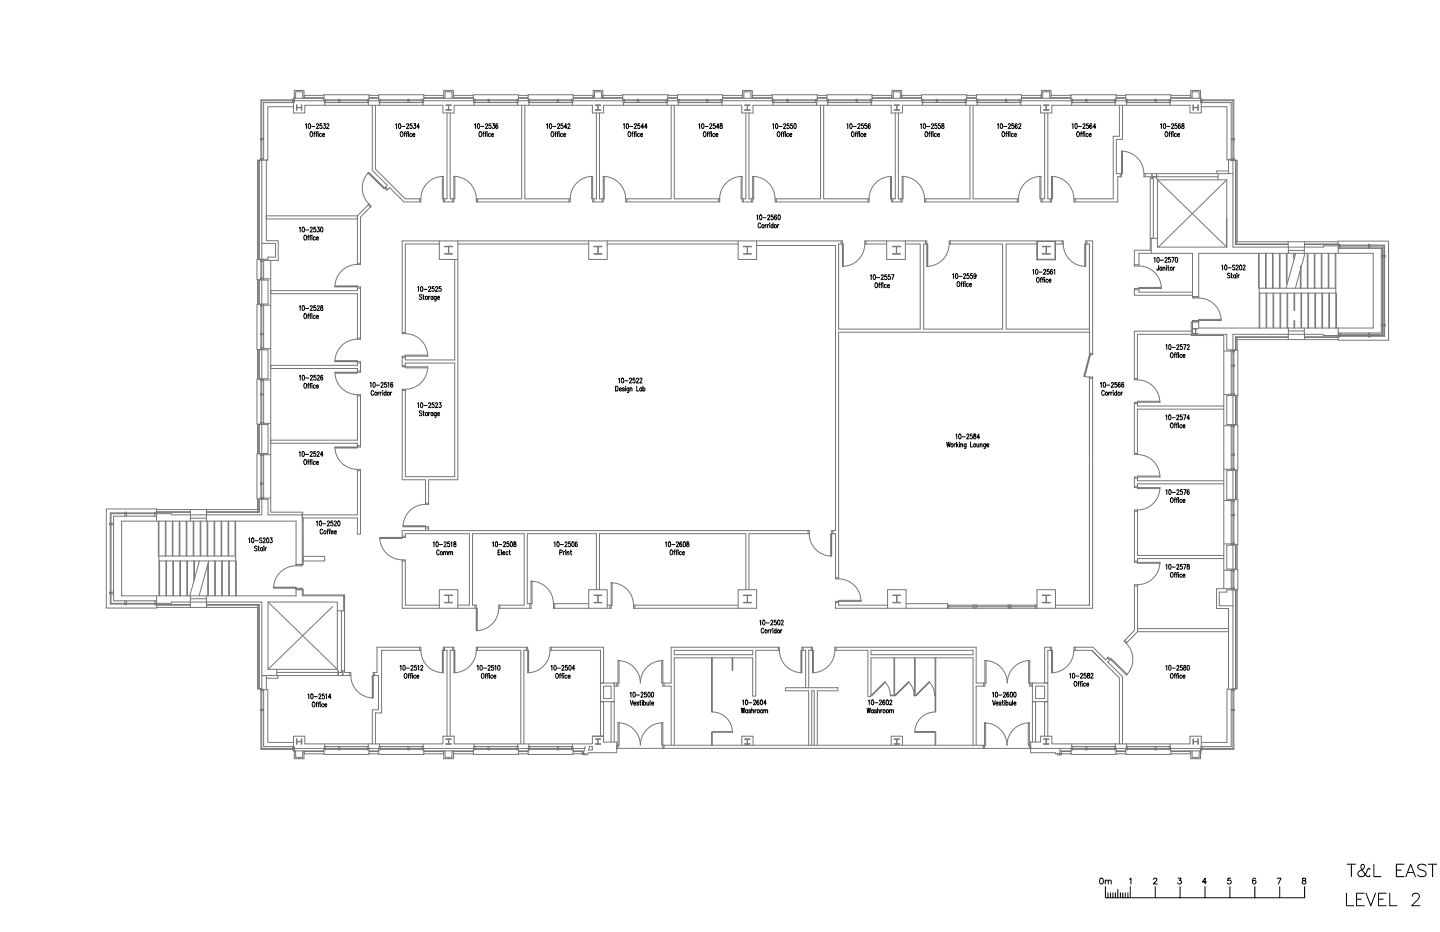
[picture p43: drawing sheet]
<svg xmlns="http://www.w3.org/2000/svg" width="432mm" height="279mm" viewBox="0 0 432 279" stroke-linecap="round" stroke-linejoin="round" font-family="sans-serif">
<!-- layer: 3_Text -->
<g fill="none" stroke="#000" stroke-width=".3">
<path d="M91.6 37.4l.3-.3v1.4M92.6 37.1h.2a.86 .86 0 0 1 0 1.4l-.4-.6zM93.2 39.6l.1-.1a.71 .71 0 0 1 .5 .7 .71 .71 0 0 1-.6 .7l-.3-.5zM93.5 37.9h.9M94.1 40h.4M94.5 39.5l-.2 .3v1.2M94.7 40h.4M94.9 37.4l.2-.3 .4 .3-.7 1.1h.7M95.1 39.5l-.2 .3v1.2M95.3 39.6h.1M95.4 40v1M96.5 37.1h-.5l-.1 .6a.41 .41 0 0 1 .6 .1 .41 .41 0 0 1-.1 .5 .41 .41 0 0 1-.5-.1"/>
<path d="M97 37.1h.6l-.3 .5a.42 .42 0 0 1 .3 .7 .42 .42 0 0 1-.7-.1M98 37.4l.2-.3 .4 .3-.7 1.1h.8M118.6 37.4l.3-.3v1.4M119.6 37.1a.72 .72 0 0 1 .7 .6 .72 .72 0 0 1-.4 .8h-.3l-.1-.6zM120.2 39.6l.1-.1a.71 .71 0 0 1 .6 .7 .71 .71 0 0 1-.7 .7l-.2-.5zM120.5 37.9h1M121.2 40h.3M121.6 39.5l-.3 .3v1.2M121.8 40h.4M121.9 37.4l.2-.3 .5 .3-.7 1.1h.7M122.2 39.5l-.3 .3v1.2M122.4 39.6h.1"/>
<path d="M122.5 40v1M123.5 37.1h-.5v.6a.41 .41 0 0 1 .5 0 .41 .41 0 0 1 0 .6 .41 .41 0 0 1-.6-.1M124.1 37.1h.5l-.3 .5a.42 .42 0 0 1 .4 .7 .42 .42 0 0 1-.7-.1M125.8 38.1h-.8l.5-1v1.4M142.3 37.4l.3-.3v1.4M143.3 37.1h.1a.86 .86 0 0 1 0 1.4l-.3-.6zM143.8 39.6l.1-.1a.71 .71 0 0 1 .6 .7 .71 .71 0 0 1-.7 .7l-.2-.5zM144.2 37.9h.9M144.8 40h.3M145.2 39.5l-.3 .3v1.2M145.4 40h.4M145.6 37.4l.2-.3 .4 .3-.7 1.1h.8"/>
<path d="M145.8 39.5l-.3 .3v1.2M146 39.6h.1M146.1 40v1M147.2 37.1h-.5l-.1 .6a.42 .42 0 0 1 .6 0 .42 .42 0 0 1 0 .6 .42 .42 0 0 1-.6-.1M147.7 37.1h.6l-.3 .5a.42 .42 0 0 1 .3 .7 .42 .42 0 0 1-.7-.1M149.3 37.3l-.2-.2a.72 .72 0 0 0-.5 .7 .72 .72 0 0 0 .6 .7 .43 .43 0 0 0 .1-.6 .43 .43 0 0 0-.5-.2l-.1 .4M163.9 37.4l.2-.3v1.4M164.9 37.1h.1a.86 .86 0 0 1 0 1.4l-.3-.6zM165.4 39.6l.1-.1a.71 .71 0 0 1 .6 .7 .71 .71 0 0 1-.7 .7l-.2-.5zM165.8 37.9h.9M166.4 40h.4M166.8 39.5l-.3 .3v1.2"/>
<path d="M167 40h.4M167.2 37.4l.2-.3 .4 .3-.7 1.1h.7M167.4 39.5l-.2 .3v1.2M167.6 39.6h.1M167.7 40v1M168.8 37.1h-.5l-.1 .6a.42 .42 0 0 1 .6 0 .42 .42 0 0 1-.1 .6 .42 .42 0 0 1-.6-.1M170 38.1h-.8l.5-1v1.4M170.3 37.4l.2-.3 .4 .3-.7 1.1h.8M186.9 37.4l.3-.3v1.4M187.9 37.1h.2a.86 .86 0 0 1 0 1.4l-.3-.6zM188.5 39.6l.1-.1a.71 .71 0 0 1 .6 .7 .71 .71 0 0 1-.7 .7l-.2-.5zM188.8 37.9h.9"/>
<path d="M189.5 40h.3M189.9 39.5l-.3 .3v1.2M190.1 40h.4M190.2 37.4l.2-.3 .4 .3-.6 1.1h.7M190.5 39.5l-.3 .3v1.2M190.7 39.6h.1M190.8 40v1M191.8 37.1h-.5v.6a.42 .42 0 0 1 .6 0 .42 .42 0 0 1-.1 .6 .42 .42 0 0 1-.6-.1M193 38.1h-.8l.6-1v1.4M194.1 38.1h-.8l.5-1v1.4M209.5 37.4l.3-.3v1.4M210.5 37.1h.2a.83 .83 0 0 1 0 1.4l-.3-.6z"/>
<path d="M211.1 39.6l.1-.1a.71 .71 0 0 1 .6 .7 .71 .71 0 0 1-.7 .7l-.2-.5zM211.4 37.9h.9M212 40h.4M212.4 39.5l-.2 .3v1.2M212.7 40h.3M212.8 37.4l.2-.3 .4 .3-.6 1.1h.7M213.1 39.5l-.3 .3v1.2M213.3 39.6h.1M213.3 40v1M214.4 37.1h-.5l-.1 .6a.41 .41 0 0 1 .6 0 .41 .41 0 0 1 0 .6 .41 .41 0 0 1-.6-.1M215.6 38.1h-.8l.6-1v1.4M216 37.1v.5a.5 .5 0 0 1 .6 .4 .5 .5 0 0 1-.4 .5 .52 .52 0 0 1-.3-.6 .52 .52 0 0 1 .6-.3v-.5z"/>
<path d="M231.7 37.4l.2-.3v1.4M232.7 37.1a.72 .72 0 0 1 .7 .6 .72 .72 0 0 1-.5 .8h-.2l-.2-.6zM233.3 39.6l.1-.1a.71 .71 0 0 1 .5 .7 .71 .71 0 0 1-.6 .7l-.3-.5zM233.6 37.9h.9M234.2 40h.3M234.6 39.5l-.3 .3v1.2M234.8 40h.4M235 37.4l.2-.3 .4 .3-.7 1.1h.7M235.2 39.5l-.2 .3v1.2M235.4 39.6h.1M235.5 40v1M236.6 37.1h-.5l-.1 .6a.41 .41 0 0 1 .6 0 .41 .41 0 0 1 0 .6 .41 .41 0 0 1-.6-.1"/>
<path d="M237.6 37.1h-.5l-.1 .6a.41 .41 0 0 1 .6 0 .41 .41 0 0 1 0 .6 .41 .41 0 0 1-.6-.1M238.2 37.1h.2a.86 .86 0 0 1 0 1.4l-.4-.6zM254 37.4l.2-.3v1.4M255 37.1a.72 .72 0 0 1 .7 .6 .72 .72 0 0 1-.5 .8h-.2l-.2-.6zM255.6 39.5a.71 .71 0 0 1 .5 .7 .71 .71 0 0 1-.6 .7 1.05 1.05 0 0 1 .1-1.4zM255.8 37.9h1M256.4 40h.4M256.8 39.5l-.2 .3v1.2M257 40h.4M257.2 37.4l.3-.3 .4 .3-.7 1.1h.7M257.5 39.5l-.3 .3v1.2M257.7 39.6h.1"/>
<path d="M257.7 40v1M258.8 37.1h-.5v.6a.41 .41 0 0 1 .6 0 .41 .41 0 0 1-.1 .6 .41 .41 0 0 1-.6-.1M259.9 37.1h-.5l-.1 .6a.41 .41 0 0 1 .6 0 .41 .41 0 0 1 0 .6 .41 .41 0 0 1-.6-.1M260.9 37.3l-.2-.2a.71 .71 0 0 0-.5 .7 .71 .71 0 0 0 .6 .7 .43 .43 0 0 0 .2-.6 .43 .43 0 0 0-.5-.2l-.2 .4M276 37.4l.3-.3v1.4M277 37.1h.2a.86 .86 0 0 1 0 1.4l-.4-.6zM277.6 39.6l.1-.1a.71 .71 0 0 1 .5 .7 .71 .71 0 0 1-.6 .7l-.2-.5zM277.9 37.9h.9M278.5 40h.4M278.9 39.5l-.2 .3v1.2M279.1 40h.4M279.3 37.4l.2-.3 .4 .3-.7 1.1h.8"/>
<path d="M279.5 39.5l-.2 .3v1.2M279.8 39.6h.1M279.8 40v1M280.9 37.1h-.5l-.1 .6a.42 .42 0 0 1 .6 0 .42 .42 0 0 1 0 .6 .42 .42 0 0 1-.6-.1M281.9 37.1h-.5v.6a.42 .42 0 0 1 .6 0 .42 .42 0 0 1-.1 .6 .42 .42 0 0 1-.6-.1M282.5 37.1v.5a.49 .49 0 0 1 .6 .4 .49 .49 0 0 1-.5 .5 .53 .53 0 0 1-.2-.6 .53 .53 0 0 1 .6-.3v-.5zM299.1 37.4l.2-.3v1.4M300.1 37.1a.72 .72 0 0 1 .7 .6 .72 .72 0 0 1-.5 .8h-.2l-.2-.6zM300.7 39.6l.1-.1a.71 .71 0 0 1 .5 .7 .71 .71 0 0 1-.6 .7l-.3-.5zM300.9 37.9h1M301.6 40h.3M302 39.5l-.3 .3v1.2"/>
<path d="M302.2 40h.4M302.4 37.4v-.2a.34 .34 0 0 1 .5 0 .34 .34 0 0 1 0 .4l-.6 .9h.7M302.6 39.5l-.2 .3v1.2M302.8 39.6h.1M302.9 40v1M304 37.1h-.6v.6a.42 .42 0 0 1 .6 0 .42 .42 0 0 1-.1 .6 .42 .42 0 0 1-.6-.1M305 37.3l-.2-.2a.72 .72 0 0 0-.5 .7 .72 .72 0 0 0 .6 .7 .43 .43 0 0 0 .2-.6 .43 .43 0 0 0-.6-.2l-.1 .4M305.5 37.4l.2-.3 .4 .3-.7 1.1h.8M321.5 37.4l.2-.3v1.4M322.5 37.1h.1a.83 .83 0 0 1 0 1.4l-.3-.6zM323 39.6l.2-.1a.71 .71 0 0 1 .5 .7 .71 .71 0 0 1-.7 .7l-.2-.5zM323.3 37.9h1"/>
<path d="M324 40h.4M324.4 39.5l-.3 .3v1.2M324.6 40h.4M324.7 37.4l.3-.3 .4 .3-.7 1.1h.7M325 39.5l-.2 .3v1.2M325.2 39.6h.1M325.3 40v1M326.3 37.1h-.5v.6a.41 .41 0 0 1 .6 0 .41 .41 0 0 1-.1 .6 .41 .41 0 0 1-.6-.1M327.4 37.3l-.2-.2a.71 .71 0 0 0-.5 .7 .71 .71 0 0 0 .6 .7 .43 .43 0 0 0 .1-.6 .43 .43 0 0 0-.5-.2l-.1 .4M328.6 38.1h-.8l.5-1v1.4M348 37.4l.3-.3v1.4M349 37.1h.1a.86 .86 0 0 1 0 1.4l-.3-.6z"/>
<path d="M349.5 39.6l.2-.1a.71 .71 0 0 1 .5 .7 .71 .71 0 0 1-.7 .7l-.1-.5zM349.9 37.9h.9M350.5 40h.4M350.9 39.5l-.3 .3v1.2M351.1 40h.4M351.3 37.4l.2-.3 .4 .3-.7 1.1h.8M351.5 39.5l-.2 .3v1.2M351.7 39.6h.1M351.8 40v1M352.9 37.1h-.5l-.1 .6a.42 .42 0 0 1 .6 0 .42 .42 0 0 1-.1 .6 .42 .42 0 0 1-.5-.1M353.9 37.3l-.2-.2a.71 .71 0 0 0-.5 .7 .71 .71 0 0 0 .6 .7 .43 .43 0 0 0 .2-.6 .43 .43 0 0 0-.5-.2l-.2 .4M354.5 37.1v.5a.49 .49 0 0 1 .6 .4 .49 .49 0 0 1-.5 .5 .53 .53 0 0 1-.2-.6 .53 .53 0 0 1 .6-.3v-.5z"/>
<path d="M96.4 40.2l-.1-.1a.4 .4 0 0 0-.6 .4 .4 .4 0 0 0 .7 .2M96.7 40.4h.6l-.1-.3a.4 .4 0 0 0-.5 .4 .4 .4 0 0 0 .6 .2M123.5 40.2l-.1-.1a.4 .4 0 0 0-.6 .4 .4 .4 0 0 0 .7 .2M123.8 40.4h.6l-.1-.3a.4 .4 0 0 0-.6 .4 .4 .4 0 0 0 .7 .2M147.1 40.2l-.1-.1a.4 .4 0 0 0-.6 .4 .4 .4 0 0 0 .7 .2M147.4 40.4h.6l-.1-.3a.4 .4 0 0 0-.6 .4 .4 .4 0 0 0 .7 .2M168.7 40.2l-.1-.1a.4 .4 0 0 0-.6 .4 .4 .4 0 0 0 .7 .2M169 40.4h.6l-.1-.3a.39 .39 0 0 0-.5 .4 .39 .39 0 0 0 .6 .2M191.7 40.2l-.1-.1a.4 .4 0 0 0-.5 .4 .4 .4 0 0 0 .6 .2M192.1 40.4h.6l-.1-.3a.39 .39 0 0 0-.5 .4 .39 .39 0 0 0 .6 .2M214.3 40.2l-.1-.1a.4 .4 0 0 0-.5 .4 .4 .4 0 0 0 .6 .2M214.6 40.4h.7l-.1-.3a.4 .4 0 0 0-.6 .4 .4 .4 0 0 0 .7 .2"/>
<path d="M236.5 40.2l-.1-.1a.39 .39 0 0 0-.6 .4 .39 .39 0 0 0 .7 .2M236.8 40.4h.6l-.1-.3a.4 .4 0 0 0-.5 .4 .4 .4 0 0 0 .6 .2M258.7 40.2l-.1-.1a.4 .4 0 0 0-.5 .4 .4 .4 0 0 0 .6 .2M259 40.4h.7l-.2-.3a.39 .39 0 0 0-.5 .4 .39 .39 0 0 0 .7 .2M280.8 40.2l-.1-.1a.4 .4 0 0 0-.6 .4 .4 .4 0 0 0 .7 .2M281.1 40.4h.6l-.1-.3a.39 .39 0 0 0-.5 .4 .39 .39 0 0 0 .6 .2M303.9 40.2l-.1-.1a.39 .39 0 0 0-.6 .4 .39 .39 0 0 0 .7 .2M304.2 40.4h.6l-.1-.3a.39 .39 0 0 0-.5 .4 .39 .39 0 0 0 .6 .2M326.3 40.2l-.1-.1a.4 .4 0 0 0-.6 .4 .4 .4 0 0 0 .7 .2M326.6 40.4h.6l-.1-.3a.4 .4 0 0 0-.5 .4 .4 .4 0 0 0 .6 .2M352.8 40.2l-.1-.1a.4 .4 0 0 0-.6 .4 .4 .4 0 0 0 .7 .2M353.1 40.4h.6l-.1-.3a.39 .39 0 0 0-.5 .4 .39 .39 0 0 0 .6 .2"/>
<path d="M89.7 68.4l.3-.3v1.4M90.7 68.2l.2-.1a.82 .82 0 0 1 0 1.4l-.3-.6zM91.3 70.6l.1-.1a.71 .71 0 0 1 .6 .8 .71 .71 0 0 1-.7 .6l-.2-.5zM91.6 68.9h1M92.2 71h.4M92.7 70.5l-.3 .3v1.2M92.9 71h.3M93 68.4l.2-.3 .5 .3-.7 1.1h.7M93.3 70.5l-.3 .3v1.2M93.5 70.6h.1M93.6 71v1M94.6 71.2l-.2-.1a.4 .4 0 0 0-.5 .4 .4 .4 0 0 0 .7 .3"/>
<path d="M94.7 68.1h-.6v.6a.41 .41 0 0 1 .6 0 .41 .41 0 0 1-.1 .6 .41 .41 0 0 1-.6 0M94.8 71.4h.7l-.1-.3a.4 .4 0 0 0-.6 .4 .4 .4 0 0 0 .7 .3M95.2 68.1h.5l-.3 .5a.42 .42 0 0 1 .4 .7 .42 .42 0 0 1-.7 0M96.3 68.2a.71 .71 0 0 1 .7 .5 .71 .71 0 0 1-.5 .8h-.2l-.2-.6zM226.9 64.7l.3-.3v1.5M227.9 64.5l.2-.1a.86 .86 0 0 1 0 1.5l-.3-.6zM228.1 67.2a.41 .41 0 0 0-.5-.3 .41 .41 0 0 0-.3 .5v.4a.41 .41 0 0 0 .3 .5 .41 .41 0 0 0 .5-.3M228.8 65.3h.9M229.4 67.3v1M229.8 67.3l-.4 .5M230.1 67.3v1M230.2 64.8l.2-.4 .4 .3-.7 1.2h.8"/>
<path d="M230.5 67.3l-.4 .5M230.8 66.9h.1M230.8 67.3v1M231.8 64.4h-.5l-.1 .6a.42 .42 0 0 1 .6 .1 .42 .42 0 0 1 0 .6 .42 .42 0 0 1-.6-.1M231.8 67.5l-.1-.1a.4 .4 0 0 0-.5 .4 .4 .4 0 0 0 .6 .3M231.8 66.8v1.5M232.9 64.6l-.3-.2a.72 .72 0 0 0-.4 .8 .72 .72 0 0 0 .5 .6 .43 .43 0 0 0 .2-.5 .43 .43 0 0 0-.5-.3l-.2 .4M233.2 67.3v1M233.4 64.5l.2-.1a.83 .83 0 0 1 0 1.5l-.3-.6zM233.6 67.3l-.4 .5M346.1 77.4l.2-.2v1.4M347 77.2a.72 .72 0 0 1 .8 .6 .72 .72 0 0 1-.5 .8l-.4-.2z"/>
<path d="M347.4 79.6v1.3l-.4 .1-.1-.4M347.9 78h1M349.3 77.5l.2-.3 .5 .2-.7 1.2h.7M349.7 79.7h.1M350.3 79.6v1.2l.3 .2M350.9 77.2h-.5v.6a.42 .42 0 0 1 .6 0 .42 .42 0 0 1-.1 .6 .42 .42 0 0 1-.6 0M351.4 77.2h.7l-.5 1.4M352.6 77.2a.72 .72 0 0 1 .7 .6 .72 .72 0 0 1-.5 .8l-.3-.2zM366.4 79.7l.2-.2v1.4M367.3 79.5h.2a.86 .86 0 0 1 0 1.4l-.3-.6zM370.3 79.7l-.3-.2-.4 .2 .1 .3 .4 .2a.38 .38 0 0 1 .2 .6 .38 .38 0 0 1-.6 0l-.1-.1M370.7 79.8v-.2a.34 .34 0 0 1 .5-.1 .34 .34 0 0 1 0 .5l-.6 .9h.7"/>
<path d="M371.8 79.5a.72 .72 0 0 1 .7 .6 .72 .72 0 0 1-.4 .8l-.4-.3zM372.7 79.8l.3-.3 .4 .2-.7 1.2h.7M89.7 91.9l.3-.3v1.5M90.7 91.7l.2-.1a.83 .83 0 0 1 0 1.5l-.3-.6zM91.3 94.1l.1-.1a.71 .71 0 0 1 .6 .8 .71 .71 0 0 1-.7 .6l-.2-.4zM91.6 92.5h1M92.2 94.5h.4M92.7 94l-.3 .3v1.2M92.9 94.5h.3M93 92l.2-.4 .5 .3-.7 1.2h.7M93.3 94l-.3 .3v1.2M93.5 94.1h.1"/>
<path d="M93.6 94.5v1M94.6 94.7l-.2-.1a.4 .4 0 0 0-.5 .4 .4 .4 0 0 0 .7 .3M94.7 91.6h-.6v.6a.41 .41 0 0 1 .6 .1 .41 .41 0 0 1-.1 .6 .41 .41 0 0 1-.6-.1M94.8 95h.7l-.1-.4a.4 .4 0 0 0-.6 .4 .4 .4 0 0 0 .7 .3M95.1 92l.1-.2a.34 .34 0 0 1 .4-.1 .34 .34 0 0 1 .1 .5l-.6 .9h.7M96.2 91.7v.4a.5 .5 0 0 1 .6 .4 .5 .5 0 0 1-.4 .6 .52 .52 0 0 1-.3-.7 .52 .52 0 0 1 .6-.3v-.4zM125.2 86.2l.3-.3v1.5M126.2 86a.71 .71 0 0 1 .7 .6 .71 .71 0 0 1-.4 .8l-.3-.1-.1-.6zM126.5 88.5l-.3-.2-.4 .2 .1 .4 .4 .2a.39 .39 0 0 1 .1 .6 .39 .39 0 0 1-.5 0l-.1-.1M126.8 88.8h.4M127 88.3v1.2l.2 .3M127.1 86.7h1"/>
<path d="M128.5 86.3l.1-.3a.34 .34 0 0 1 .4 0 .34 .34 0 0 1 .1 .5l-.6 .9h.7M128.5 88.8v1M128.9 88.8l-.4 .4M129.8 89l-.1-.1a.43 .43 0 0 0-.5 .4 .43 .43 0 0 0 .5 .4l.1-.1M129.8 88.8v1M130.1 85.9h-.5v.6a.42 .42 0 0 1 .6 .1 .42 .42 0 0 1-.1 .6 .42 .42 0 0 1-.6-.1M130.6 86.3l.1-.3a.33 .33 0 0 1 .4 0 .33 .33 0 0 1 .1 .5l-.6 .9h.7M130.8 88.8l-.1 1.3-.4 .1M130.8 89l-.1-.1a.4 .4 0 0 0-.5 .4 .4 .4 0 0 0 .6 .3M131.2 89.2h.6l-.1-.3a.4 .4 0 0 0-.5 .4 .4 .4 0 0 0 .6 .3M132.2 85.9h-.5l-.1 .6a.41 .41 0 0 1 .6 .1 .41 .41 0 0 1 0 .5 .41 .41 0 0 1-.6 0M261 82.6l.2-.2v1.4"/>
<path d="M262 82.4a.72 .72 0 0 1 .7 .6 .72 .72 0 0 1-.5 .8h-.2l-.2-.6zM262.6 84.9l.1-.1a.71 .71 0 0 1 .5 .7 .71 .71 0 0 1-.6 .7l-.3-.5zM262.8 83.2h1M263.5 85.3h.3M263.9 84.8l-.3 .3v1.2M264.1 85.3h.4M264.3 82.7l.2-.3 .4 .2-.7 1.2h.7M264.5 84.8l-.2 .3v1.2M264.7 84.9h.1M264.8 85.3v1M265.8 85.5l-.1-.2a.43 .43 0 0 0-.5 .5 .43 .43 0 0 0 .5 .4l.1-.2M265.9 82.4h-.6v.6a.41 .41 0 0 1 .6 0 .41 .41 0 0 1-.1 .6 .41 .41 0 0 1-.5-.1"/>
<path d="M266.1 85.7h.6l-.1-.4a.43 .43 0 0 0-.5 .5 .43 .43 0 0 0 .5 .4l.1-.2M266.9 82.4h-.5l-.1 .6a.41 .41 0 0 1 .6 0 .41 .41 0 0 1 0 .6 .41 .41 0 0 1-.6-.1M267.3 82.4h.8l-.6 1.4M285.6 82.3l.3-.3v1.5M286.6 82.1a.72 .72 0 0 1 .7 .6 .72 .72 0 0 1-.4 .8l-.4-.3zM287.2 84.5h.1a.76 .76 0 0 1 .5 .7 .76 .76 0 0 1-.5 .7 1.08 1.08 0 0 1-.1-1.4zM287.5 82.9h1M288.1 85h.4M288.5 84.5l-.2 .3v1.1M288.7 85h.4M288.9 82.4l.1-.2a.34 .34 0 0 1 .4-.1 .34 .34 0 0 1 .1 .5l-.6 .9h.7M289.2 84.5l-.3 .3v1.1"/>
<path d="M289.4 84.5h.1M289.4 85v.9M290.4 85.2l-.1-.2a.4 .4 0 0 0-.5 .5 .4 .4 0 0 0 .6 .2M290.5 82h-.5v.7a.42 .42 0 0 1 .6 0 .42 .42 0 0 1-.1 .6 .42 .42 0 0 1-.6-.1M290.7 85.4h.6l-.1-.4a.42 .42 0 0 0-.5 .4 .42 .42 0 0 0 .5 .5l.1-.2M291.6 82h-.5l-.1 .7a.42 .42 0 0 1 .6 0 .42 .42 0 0 1-.1 .6 .42 .42 0 0 1-.5-.1M292.7 82.5l-.2 .4a.37 .37 0 0 1-.5-.4 .37 .37 0 0 1 .6-.2v.9l-.2 .3-.4-.2M309.7 81l.2-.2v1.4M310.7 80.8h.1a.84 .84 0 0 1 0 1.4l-.3-.6zM311 83.2h.1a.77 .77 0 0 1 .5 .7 .77 .77 0 0 1-.5 .7 1.02 1.02 0 0 1-.1-1.4zM311.5 81.6h1M311.9 83.7h.4"/>
<path d="M312.4 83.2l-.3 .3v1.1M312.5 83.7h.4M312.9 81.1l.5-.3 .2 .4-.7 1h.7M313 83.2l-.3 .3v1.1M313.2 83.2h.1M313.2 83.7v.9M314.2 83.9l-.1-.2a.42 .42 0 0 0-.5 .4 .42 .42 0 0 0 .5 .5l.1-.2M314.5 84.1h.7l-.1-.3a.38 .38 0 0 0-.6 .4 .38 .38 0 0 0 .7 .2M314.6 80.8h-.6v.6a.41 .41 0 0 1 .6 0 .41 .41 0 0 1-.1 .6 .41 .41 0 0 1-.6-.1M315.6 81l-.2-.2a.88 .88 0 0 0-.1 1.4 .43 .43 0 0 0 .4-.5 .43 .43 0 0 0-.6-.3l-.1 .3M316 81l.3-.2v1.4M348.4 80.3l-.1-.1a.4 .4 0 0 0-.6 .4 .4 .4 0 0 0 .7 .3"/>
<path d="M348.4 80.1v.9M348.7 80.4l.3-.3 .3 .1v.8M348.7 80.1v.9M349.8 80.1v.9M350.1 80.1h.4M351.9 80.1v.9M352.3 80.1l-.4 .4M368.2 80.3h.9M368.8 82.1l-.2-.2-.5 .2 .1 .3 .6 .5-.2 .4-.5-.2M369.1 82.4h.4M369.3 81.9v1.2l.2 .2M370.5 82.6l-.1-.2a.4 .4 0 0 0-.5 .5 .4 .4 0 0 0 .6 .2"/>
<path d="M370.5 82.4v.9M370.8 82h.1M370.9 82.4v.9M371.3 82.4v.9M371.7 82.4l-.4 .4M89.8 112.8l.2-.3v1.5M90.8 112.6l.1-.1a.86 .86 0 0 1 0 1.5l-.3-.7zM91.3 115l.1-.1a.71 .71 0 0 1 .6 .8 .71 .71 0 0 1-.7 .6l-.2-.5zM91.7 113.3h.9M92.2 115.4h.4M92.7 114.9l-.3 .3v1.2M92.9 115.4h.3"/>
<path d="M93.1 112.8l.2-.3 .4 .3-.7 1.2h.7M93.3 114.9l-.3 .3v1.2M93.5 115h.1M93.6 115.4v1M94.6 115.6l-.2-.1a.4 .4 0 0 0-.5 .4 .4 .4 0 0 0 .7 .3M94.7 112.5h-.6v.6a.42 .42 0 0 1 .6 .1 .42 .42 0 0 1-.1 .6 .42 .42 0 0 1-.6-.1M94.8 115.8h.7l-.1-.3a.4 .4 0 0 0-.6 .4 .4 .4 0 0 0 .7 .3M95.1 112.8l.3-.3 .4 .3-.7 1.2h.7M96.8 112.7l-.3-.2a.72 .72 0 0 0-.4 .7 .72 .72 0 0 0 .5 .7 .43 .43 0 0 0 .2-.6 .43 .43 0 0 0-.5-.2l-.2 .4M111 114.9l.3-.3v1.5M112 114.7l.1-.1a.86 .86 0 0 1 0 1.5l-.2-.3zM112.1 117.4a.41 .41 0 0 0-.6-.3 .41 .41 0 0 0-.2 .5v.4a.41 .41 0 0 0 .2 .5 .41 .41 0 0 0 .6-.3"/>
<path d="M112.9 115.5h.9M113.3 117.6v.9M113.8 117.6l-.5 .4M114 117.6v.9M114.3 115l.2-.4 .4 .2v.4l-.7 .9h.7M114.4 117.6l-.4 .4M114.7 117.1h.1M114.8 117.6v.9M115.8 117.8l-.1-.2a.4 .4 0 0 0-.6 .5 .4 .4 0 0 0 .7 .2M115.8 117.1v1.4M115.9 114.6h-.5l-.1 .7a.42 .42 0 0 1 .6 0 .42 .42 0 0 1-.1 .6 .42 .42 0 0 1-.5-.1M116.3 114.9l.3-.3v1.5"/>
<path d="M117.1 117.6v.9M117.5 117.6l-.4 .4M117.8 114.9l-.3-.3a.72 .72 0 0 0-.4 .8 .72 .72 0 0 0 .5 .6 .43 .43 0 0 0 .2-.5 .43 .43 0 0 0-.5-.2l-.2 .3M184.6 115.8a.73 .73 0 0 1 .8 .7 .73 .73 0 0 1-.8 .7zM185.5 113.6l.2-.3v1.5M185.7 116.7h.6l-.1-.4a.39 .39 0 0 0-.5 .5 .39 .39 0 0 0 .6 .2M186.5 113.4l.1-.1a.86 .86 0 0 1 0 1.5l-.3-.6zM187.2 116.5l-.2-.3-.4 .3 .6 .3v.4l-.6-.2M187.3 114.2h1M187.5 115.8h.1M187.6 116.2v1M188.6 116.2l-.1 1.4h-.4"/>
<path d="M188.6 116.5l-.1-.2a.4 .4 0 0 0-.6 .5 .4 .4 0 0 0 .7 .2M188.8 113.7l.2-.4 .4 .3-.7 1.2h.7M188.9 116.5l.3-.3 .3 .1v.9M188.9 116.2v1M190.4 113.3h-.6v.7a.42 .42 0 0 1 .6 0 .42 .42 0 0 1-.1 .6 .42 .42 0 0 1-.6-.1M190.8 113.7l.3-.4 .4 .3-.7 1.2h.7M190.9 115.8v1.4h.6M191.9 113.7l.2-.4 .4 .3-.7 1.2h.8M192.4 116.5l-.1-.2a.4 .4 0 0 0-.5 .5 .4 .4 0 0 0 .6 .2M192.4 116.2v1M192.8 116.5l.1-.2a.4 .4 0 0 1 .5 .5 .4 .4 0 0 1-.6 .2M192.8 115.8v1.4"/>
<path d="M330 114.9l.2-.3v1.5M331 114.7a.72 .72 0 0 1 .7 .6 .72 .72 0 0 1-.5 .8l-.3-.3zM331.1 117.4a.41 .41 0 0 0-.5-.3 .41 .41 0 0 0-.3 .5v.4a.41 .41 0 0 0 .3 .5 .41 .41 0 0 0 .5-.3M331.9 115.5h.9M332.4 117.6v.9M332.8 117.6l-.4 .4M333.1 117.6v.9M333.2 115l.3-.4 .4 .3-.7 1.2h.7M333.5 117.6l-.4 .4M333.8 117.1h.1M333.8 117.6v.9M334.8 117.8l-.1-.2a.4 .4 0 0 0-.5 .5 .4 .4 0 0 0 .6 .2"/>
<path d="M334.8 117.1v1.4M334.9 114.6h-.6v.7a.42 .42 0 0 1 .6 0 .42 .42 0 0 1-.1 .6 .42 .42 0 0 1-.6-.1M335.9 114.9l-.2-.3a.72 .72 0 0 0-.5 .8 .72 .72 0 0 0 .6 .6 .43 .43 0 0 0 .1-.5 .43 .43 0 0 0-.5-.2l-.1 .3M336.2 117.6v.9M336.6 117.6l-.4 .4M337 114.9l-.3-.3a.71 .71 0 0 0-.4 .8 .71 .71 0 0 0 .5 .6 .43 .43 0 0 0 .2-.5 .43 .43 0 0 0-.5-.2l-.2 .3M349.6 103.6l.3-.3v1.5M350.6 103.4l.2-.1a.86 .86 0 0 1 0 1.5l-.4-.6zM351.2 105.8l.1-.1a.71 .71 0 0 1 .5 .8 .71 .71 0 0 1-.6 .6l-.3-.4zM351.5 104.2h.9M352.1 106.2h.4M352.5 105.7l-.2 .3v1.2"/>
<path d="M352.7 106.2h.4M352.9 103.7v-.2a.33 .33 0 0 1 .5-.1 .33 .33 0 0 1 0 .5l-.6 .9h.7M353.1 105.7l-.2 .3v1.2M353.4 105.8h.1M353.4 106.2v1M354.4 106.4l-.1-.1a.4 .4 0 0 0-.6 .4 .4 .4 0 0 0 .7 .3M354.5 103.3h-.5l-.1 .6a.42 .42 0 0 1 .6 .1 .42 .42 0 0 1 0 .6 .42 .42 0 0 1-.6-.1M354.7 106.7h.6l-.1-.4a.43 .43 0 0 0-.5 .4 .43 .43 0 0 0 .5 .4l.1-.1M354.9 103.3h.7l-.5 1.5M356 103.7v-.2a.34 .34 0 0 1 .5-.1 .34 .34 0 0 1 .1 .5l-.6 .9h.7M89.7 135.7l.3-.3v1.4M90.7 135.4a.71 .71 0 0 1 .7 .6 .71 .71 0 0 1-.4 .8l-.4-.3z"/>
<path d="M91.3 137.9l.1-.1a.71 .71 0 0 1 .6 .7 .71 .71 0 0 1-.7 .7l-.2-.5zM91.6 136.2h.9M92.2 138.3h.4M92.7 137.8l-.3 .3v1.2M92.9 138.3h.3M93 135.7l.2-.3 .4 .3-.6 1.1h.7M93.3 137.8l-.3 .3v1.2M93.5 137.9h.1M93.6 138.3v1M94.6 138.5l-.2-.1a.4 .4 0 0 0-.5 .4 .4 .4 0 0 0 .7 .2M94.6 135.4h-.5l-.1 .6a.41 .41 0 0 1 .6 0 .41 .41 0 0 1 0 .6 .41 .41 0 0 1-.6-.1M94.8 138.7h.7l-.1-.3a.4 .4 0 0 0-.6 .4 .4 .4 0 0 0 .7 .2"/>
<path d="M95.1 135.7l.2-.3 .4 .3-.7 1.1h.8M96.9 136.3h-.8l.5-.9v1.4M125.2 121l.3-.3v1.5M126.2 120.8l.2-.1a.84 .84 0 0 1 0 1.5l-.3-.6zM126.5 123.4l-.3-.2-.4 .2 .1 .3 .4 .2a.39 .39 0 0 1 .1 .6 .39 .39 0 0 1-.5 .1l-.1-.2M126.8 123.7h.4M127 123.2v1.2l.2 .2M127.1 121.6h1M128.5 121.1l.1-.2a.34 .34 0 0 1 .4-.1 .34 .34 0 0 1 .1 .5l-.6 .9h.7M128.5 123.7v.9M128.9 123.7l-.4 .4M129.8 123.9l-.1-.2a.43 .43 0 0 0-.5 .4 .43 .43 0 0 0 .5 .5l.1-.2"/>
<path d="M129.8 123.7v.9M130.1 120.7h-.5v.7a.41 .41 0 0 1 .6 0 .41 .41 0 0 1-.1 .6 .41 .41 0 0 1-.6-.1M130.6 121.1l.1-.2a.33 .33 0 0 1 .4-.1 .33 .33 0 0 1 .1 .5l-.6 .9h.7M130.8 123.7l-.1 1.3-.4 .1M130.8 123.9l-.1-.2a.4 .4 0 0 0-.5 .5 .4 .4 0 0 0 .6 .2M131.2 124.1h.6l-.1-.4a.4 .4 0 0 0-.5 .5 .4 .4 0 0 0 .6 .2M131.7 120.7h.6l-.3 .6a.41 .41 0 0 1 .3 .6 .41 .41 0 0 1-.7 0M283.9 132.5l.2 1.5 .3-1.5 .2 1.5 .3-1.5M286.1 133v1M286.5 133l-.4 .4M286.6 130.4l.3-.3v1.5M286.8 132.5v1.5"/>
<path d="M287 133.4l.4 .6M287.3 133l-.5 .7M287.6 130.2l.2-.1a.83 .83 0 0 1 0 1.5l-.3-.7zM287.7 132.6h.1M287.7 133v1M288.1 133.3l.2-.3 .3 .1v.9M288.1 133v1M288.5 130.9h.9M289.7 133l-.1 1.3-.4 .1M289.7 133.2l-.1-.1a.42 .42 0 0 0-.5 .4 .42 .42 0 0 0 .5 .4l.1-.1M289.9 130.5l.2-.4 .4 .3-.6 1.2h.7M291 132.5v1.5h.7"/>
<path d="M291.5 130.1h-.5l-.1 .6a.42 .42 0 0 1 .6 .1 .42 .42 0 0 1 0 .5 .42 .42 0 0 1-.6 0M292 130.2v.3a.78 .78 0 0 1 .6 1 .45 .45 0 0 1-.7-.3 .45 .45 0 0 1 .6-.5l.1-.5zM292.9 133l.1 .9 .2 .1 .3-.3M293.5 133v1M293.8 131.1h-.8l.5-1v1.5M293.9 133.3l.3-.3 .2 .1 .1 .9M293.9 133v1M295.5 133v1.3l-.4 .1M295.5 133.2l-.1-.1a.4 .4 0 0 0-.5 .4 .4 .4 0 0 0 .6 .3M295.9 133.4h.6l-.1-.3a.4 .4 0 0 0-.5 .4 .4 .4 0 0 0 .6 .3M349.6 124.7l.2-.3v1.4M350.6 124.4h.1a.84 .84 0 0 1 0 1.4l-.3-.6z"/>
<path d="M351.2 126.9l.1-.1a.71 .71 0 0 1 .5 .8 .71 .71 0 0 1-.6 .6l-.3-.5zM351.5 125.2h.9M352.1 127.3h.4M352.5 126.8l-.2 .3v1.2M352.7 127.3h.4M352.8 124.7l.3-.3 .4 .3-.7 1.1h.7M353.1 126.8l-.2 .3v1.2M353.4 126.9h.1M353.4 127.3v1M354.4 127.5l-.1-.1a.4 .4 0 0 0-.6 .4 .4 .4 0 0 0 .7 .3M354.5 124.4h-.6v.6a.41 .41 0 0 1 .6 0 .41 .41 0 0 1-.1 .6 .41 .41 0 0 1-.6 0M354.7 127.7h.6l-.1-.3a.43 .43 0 0 0-.5 .4 .43 .43 0 0 0 .5 .4l.1-.1"/>
<path d="M354.9 124.4h.7l-.5 1.4M356.7 125.3h-.8l.5-.9v1.4M94.9 156.5l.2-.3v1.4M95.9 156.3a.72 .72 0 0 1 .7 .5 .72 .72 0 0 1-.5 .8h-.2l-.2-.6zM96.8 159a.4 .4 0 0 0-.5-.4 .4 .4 0 0 0-.3 .6v.3a.4 .4 0 0 0 .3 .6 .4 .4 0 0 0 .5-.4M96.8 157h.9M98.1 159.1h.3M98.2 156.5v-.2a.34 .34 0 0 1 .5 0 .34 .34 0 0 1 0 .4l-.6 .9h.7M98.5 158.6l-.3 .3v1.2M98.7 159.1h.4M99.1 158.6l-.3 .3v1.2M99.3 159.5h.6l-.1-.3a.4 .4 0 0 0-.5 .4 .4 .4 0 0 0 .6 .3"/>
<path d="M99.8 156.2h-.5l-.1 .6a.41 .41 0 0 1 .6 0 .41 .41 0 0 1 0 .6 .41 .41 0 0 1-.6 0M100.2 156.5l.3-.3 .4 .3-.7 1.1h.7M100.2 159.5h.7l-.1-.3a.4 .4 0 0 0-.6 .4 .4 .4 0 0 0 .7 .3M101.4 156.3l.2-.1a.86 .86 0 0 1 0 1.4l-.4-.6zM349.6 147.1l.3-.3v1.4M350.6 146.9a.71 .71 0 0 1 .7 .5 .71 .71 0 0 1-.4 .8l-.4-.2zM351.2 149.3l.1-.1a.71 .71 0 0 1 .5 .7 .71 .71 0 0 1-.6 .7l-.3-.5zM351.5 147.6h.9M352.1 149.7h.4M352.5 149.2l-.2 .3v1.2M352.7 149.7h.4M352.9 147.1l.1-.2a.34 .34 0 0 1 .4 0 .34 .34 0 0 1 .1 .4l-.7 .9h.8"/>
<path d="M353.1 149.2l-.2 .3v1.2M353.4 149.3h.1M353.4 149.7v1M354.4 149.9l-.1-.1a.4 .4 0 0 0-.6 .4 .4 .4 0 0 0 .7 .3M354.5 146.8h-.5l-.1 .6a.42 .42 0 0 1 .6 .1 .42 .42 0 0 1 0 .5 .42 .42 0 0 1-.6 0M354.7 150.1h.6l-.1-.3a.39 .39 0 0 0-.5 .4 .39 .39 0 0 0 .6 .3M354.9 146.8h.8l-.6 1.4M356.6 147l-.2-.2a.72 .72 0 0 0-.5 .7 .72 .72 0 0 0 .6 .7 .43 .43 0 0 0 .1-.6 .43 .43 0 0 0-.5-.2l-.1 .4M74.6 161.5l.2-.3v1.5M75.6 161.3l.1-.1a.86 .86 0 0 1 0 1.5l-.3-.6zM76.5 162.1h.9M77.1 163.9l-.3-.2-.5 .2 .1 .3 .5 .2a.39 .39 0 0 1 .1 .6 .39 .39 0 0 1-.6 .1l-.1-.2"/>
<path d="M77.4 164.2h.3M77.5 163.7v1.2l.3 .2M78.5 161.5l-.2-.3-.5 .3 .7 1-.2 .2-.5-.2M78.7 164.4l-.1-.2a.43 .43 0 0 0-.5 .5 .43 .43 0 0 0 .5 .4l.1-.2M78.7 164.2v.9M78.9 161.6l.1-.2a.34 .34 0 0 1 .4-.1 .34 .34 0 0 1 .1 .5l-.7 .9h.8M79.1 163.8h.1M79.1 164.2v.9M79.5 164.2v.9M79.9 164.2l-.4 .4M80.1 161.3l.1-.1a.84 .84 0 0 1 0 1.5l-.3-.6zM81 161.2h.6l-.3 .6a.41 .41 0 0 1 .4 .6 .41 .41 0 0 1-.8 0"/>
<path d="M129.9 162.7l.3-.3v1.5M130.9 162.5l.1-.1a.84 .84 0 0 1 0 1.5l-.3-.6zM131.7 165.2a.4 .4 0 0 0-.5-.3 .4 .4 0 0 0-.3 .5v.4a.4 .4 0 0 0 .3 .5 .4 .4 0 0 0 .5-.3M131.8 163.3h.9M133 165.6l.3-.2h.2l.1 .9M133 165.4v.9M133.2 162.8l.2-.4 .4 .3-.7 1.2h.7M133.6 165.6l.2-.2h.3l.1 .9M134.6 165.6l.2-.2h.3v.9M134.6 165.4v.9M134.8 162.4h-.5l-.1 .7a.41 .41 0 0 1 .6 0 .41 .41 0 0 1-.1 .6 .41 .41 0 0 1-.5-.1M135.1 165.6l.3-.2h.3v.9"/>
<path d="M135.2 162.7l.2-.3v1.5M136.1 162.5v.4a.5 .5 0 0 1 .7 .4 .5 .5 0 0 1-.5 .6 .53 .53 0 0 1-.2-.6 .53 .53 0 0 1 .6-.4v-.4zM147.7 162.7l.2-.3v1.5M148.7 162.5l.1-.1a.86 .86 0 0 1 0 1.5l-.3-.3zM149.4 165.6h.4M149.5 163.3h1M150 164.9h-.6v1.4h.6M150.3 164.9v1.4M150.8 165.8h.6l-.1-.3a.38 .38 0 0 0-.5 .3 .38 .38 0 0 0 .6 .3M150.9 162.8l.3-.4 .4 .3-.7 1.2h.7M152.3 165.6l-.1-.2a.4 .4 0 0 0-.5 .5 .4 .4 0 0 0 .6 .2M152.6 162.4h-.6v.7a.41 .41 0 0 1 .6 0 .41 .41 0 0 1-.1 .6 .41 .41 0 0 1-.6-.1"/>
<path d="M152.6 165.4h.4M152.8 164.9v1.2l.3 .2M153.1 162.5l.2-.1a.84 .84 0 0 1 0 1.5l-.3-.6zM154.1 162.5v.4a.5 .5 0 0 1 .6 .4 .5 .5 0 0 1-.4 .6 .52 .52 0 0 1-.3-.6 .52 .52 0 0 1 .6-.4v-.4zM166.1 162.7l.3-.3v1.5M167.1 162.5l.2-.1a.84 .84 0 0 1 0 1.5l-.3-.6zM167.9 165.6h.6v-.7h-.6v1.4M168 163.3h1M169 165.4v.9M169.4 165.4l-.4 .4M169.4 162.8l.1-.2a.33 .33 0 0 1 .4-.1 .33 .33 0 0 1 .1 .5l-.6 .9h.7M169.6 164.9h.1"/>
<path d="M169.7 165.4v.9M170 165.6l.3-.2h.3v.9M170 165.4v.9M171 162.4h-.5v.7a.41 .41 0 0 1 .5 0 .41 .41 0 0 1 0 .6 .41 .41 0 0 1-.6-.1M171 165.4h.4M171.2 164.9v1.2l.3 .2M171.6 162.5l.1-.1a.84 .84 0 0 1 0 1.5l-.2-.6zM173.1 162.6l-.2-.2a.88 .88 0 0 0-.1 1.5 .43 .43 0 0 0 .4-.5 .43 .43 0 0 0-.6-.3l-.1 .3M199.5 162.7l.3-.3v1.5M200.5 162.5l.2-.1a.84 .84 0 0 1 0 1.5l-.3-.6zM201.1 164.9h.1a.77 .77 0 0 1 .5 .7 .77 .77 0 0 1-.5 .7 1.02 1.02 0 0 1-.1-1.4zM201.4 163.3h1"/>
<path d="M202 165.4h.4M202.5 164.9l-.3 .2v1.2M202.7 165.4h.3M202.8 162.8l.2-.4 .5 .3-.7 1.2h.7M203.1 164.9l-.3 .2v1.2M203.3 164.9h.1M203.3 165.4v.9M204.3 165.6l-.1-.2a.42 .42 0 0 0-.5 .4 .42 .42 0 0 0 .5 .4l.1-.1M204.4 162.6l-.2-.2a.88 .88 0 0 0 0 1.5 .43 .43 0 0 0 .3-.5 .43 .43 0 0 0-.5-.3l-.2 .3M204.6 165.8h.7l-.1-.4a.4 .4 0 0 0-.6 .5 .4 .4 0 0 0 .7 .2M205 162.5l.2-.1a.86 .86 0 0 1 0 1.5l-.3-.3zM206 162.5v.3a.79 .79 0 0 1 .5 1 .46 .46 0 0 1-.6-.3 .46 .46 0 0 1 .5-.5l.1-.5z"/>
<path d="M349.6 169.5l.3-.3v1.4M350.6 169.2h.2a.86 .86 0 0 1 0 1.4l-.3-.2zM351.2 171.7l.1-.1a.76 .76 0 0 1 .5 .7 .76 .76 0 0 1-.5 .8 1.02 1.02 0 0 1-.1-1.4zM351.5 170h.9M352.1 172.1h.4M352.5 171.6l-.2 .3v1.2M352.7 172.1h.4M352.9 169.5l.2-.3 .4 .3-.7 1.1h.7M353.1 171.6l-.2 .3v1.2M353.4 171.7h.1M353.4 172.1v1M354.4 172.3l-.1-.1a.4 .4 0 0 0-.6 .4 .4 .4 0 0 0 .7 .3"/>
<path d="M354.5 169.2h-.5l-.1 .6a.41 .41 0 0 1 .6 .1 .41 .41 0 0 1 0 .6 .41 .41 0 0 1-.6-.1M354.7 172.5h.6v-.3a.38 .38 0 0 0-.6 .4 .38 .38 0 0 0 .6 .3M354.9 169.2h.7l-.5 1.4M356 169.2v.5a.5 .5 0 0 1 .7 .4 .5 .5 0 0 1-.5 .5 .53 .53 0 0 1-.2-.6 .53 .53 0 0 1 .6-.3v-.5zM120 199.7l.2-.2v1.4M120.9 199.5h.2a.84 .84 0 0 1 0 1.4l-.3-.6zM123.2 199.8l.2-.3 .5 .2-.7 1.2h.7M124.9 199.5h-.6v.6a.42 .42 0 0 1 .6 0 .42 .42 0 0 1-.1 .6 .42 .42 0 0 1-.6-.1M125.3 199.7l.2-.2v1.4M126.2 199.8l.2-.3 .4 .2-.7 1.2h.7M143.1 199.7l.2-.2v1.4M144.1 199.5h.1a.84 .84 0 0 1 0 1.4l-.3-.6z"/>
<path d="M146.3 199.8l.3-.3 .4 .2-.7 1.2h.7M148 199.5h-.6v.6a.42 .42 0 0 1 .6 0 .42 .42 0 0 1-.1 .6 .42 .42 0 0 1-.6-.1M148.4 199.7l.3-.2v1.4M149.4 199.5h.1a.82 .82 0 0 1 0 1.4l-.3-.6zM165.2 199.7l.3-.2v1.4M166.2 199.5h.2a.84 .84 0 0 1 0 1.4l-.3-.6zM168.5 199.8l.2-.3 .4 .2-.6 1.2h.7M170.1 199.5h-.5v.6a.41 .41 0 0 1 .5 0 .41 .41 0 0 1 0 .6 .41 .41 0 0 1-.6-.1M170.7 199.5a.71 .71 0 0 1 .7 .6 .71 .71 0 0 1-.4 .8h-.3l-.2-.6zM227.8 186.2l.3-.3v1.4M228.8 186a.71 .71 0 0 1 .7 .6 .71 .71 0 0 1-.4 .7h-.3l-.1-.6zM229 188.7a.41 .41 0 0 0-.5-.4 .41 .41 0 0 0-.2 .6v.3a.41 .41 0 0 0 .2 .6 .41 .41 0 0 0 .5-.4"/>
<path d="M229.7 186.7h1M230.3 188.8v1M230.8 188.8l-.5 .4M231 188.8v1M231.1 186.2l.2-.3 .5 .3-.7 1.1h.7M231.4 188.8l-.4 .4M231.7 188.4h.1M231.8 188.8v1M232.7 185.9h-.5v.6a.41 .41 0 0 1 .5 0 .41 .41 0 0 1 0 .6 .41 .41 0 0 1-.6 0M232.7 189l-.1-.1a.39 .39 0 0 0-.5 .4 .39 .39 0 0 0 .6 .3M232.7 188.3v1.5M233.3 186l.2-.1a.84 .84 0 0 1 0 1.4l-.3-.6z"/>
<path d="M234.1 188.8v1M234.3 186.2l.1-.3 .5 .3-.7 1.1h.7M234.5 188.8l-.4 .4M349.6 199.7l.3-.2v1.4M350.6 199.5h.2a.84 .84 0 0 1 0 1.4l-.4-.6zM352.9 199.8l.2-.3 .4 .2-.7 1.2h.7M354.5 199.5h-.5l-.1 .6a.42 .42 0 0 1 .6 0 .42 .42 0 0 1 0 .6 .42 .42 0 0 1-.6-.1M355 199.5v.5a.49 .49 0 0 1 .6 .3 .49 .49 0 0 1-.4 .6 .51 .51 0 0 1-.3-.6 .51 .51 0 0 1 .6-.3v-.5zM356.1 199.5a.71 .71 0 0 1 .7 .6 .71 .71 0 0 1-.4 .8l-.4-.3zM92.3 208.3l.3-.3v1.5M93.3 208.1l.2-.1a.86 .86 0 0 1 0 1.5l-.3-.3zM93.8 210.5h.1a.76 .76 0 0 1 .6 .7 .76 .76 0 0 1-.6 .7 1.05 1.05 0 0 1-.1-1.4z"/>
<path d="M94.2 208.9h.9M94.8 210.9h.3M95.2 210.5l-.3 .2v1.2M95.4 210.9h.4M95.6 208.4l.2-.4 .4 .3-.6 1.2h.7M95.8 210.5l-.3 .2v1.2M96 210.5h.1M96.1 210.9v1M97 211.2l-.1-.2a.42 .42 0 0 0-.5 .4 .42 .42 0 0 0 .5 .4l.1-.1M97.2 208h-.5v.7a.41 .41 0 0 1 .6 0 .41 .41 0 0 1-.1 .6 .41 .41 0 0 1-.6-.1M97.4 211.3h.6l-.1-.2a.38 .38 0 0 0-.5 .3 .38 .38 0 0 0 .6 .3M97.6 208.3l.3-.3v1.5"/>
<path d="M99.3 209h-.8l.5-1v1.5M121.4 202l.1-.1a.71 .71 0 0 1 .6 .7 .71 .71 0 0 1-.7 .7l-.2-.5zM121.8 200.3h1M122.4 202.4h.3M122.8 201.9l-.3 .3v1.1M123 202.4h.3M123.4 201.9l-.3 .3v1.1M123.6 202h.1M123.7 202.4v.9M124.7 202.6l-.2-.1a.4 .4 0 0 0-.5 .4 .4 .4 0 0 0 .7 .2M125 202.8h.6l-.1-.3a.39 .39 0 0 0-.5 .4 .39 .39 0 0 0 .6 .2M144.5 202l.1-.1a.71 .71 0 0 1 .6 .7 .71 .71 0 0 1-.7 .7l-.2-.5z"/>
<path d="M144.9 200.3h1M145.5 202.4h.3M145.9 201.9l-.3 .3v1.1M146.1 202.4h.4M146.5 201.9l-.2 .3v1.1M146.7 202h.1M146.8 202.4v.9M147.8 202.6l-.1-.1a.4 .4 0 0 0-.6 .4 .4 .4 0 0 0 .7 .2M148.1 202.8h.6l-.1-.3a.39 .39 0 0 0-.5 .4 .39 .39 0 0 0 .6 .2M166.8 202l.1-.1a.71 .71 0 0 1 .6 .7 .71 .71 0 0 1-.7 .7l-.2-.5zM167.1 200.3h.9M167.8 202.4h.3"/>
<path d="M168.2 201.9l-.3 .3v1.1M168.4 202.4h.3M168.8 201.9l-.2 .3v1.1M169 202h.1M169.1 202.4v.9M170.1 202.6l-.2-.1a.4 .4 0 0 0-.5 .4 .4 .4 0 0 0 .7 .2M170.4 202.8h.6l-.1-.3a.39 .39 0 0 0-.5 .4 .39 .39 0 0 0 .6 .2M172.4 200.4h-.8l.5-.9v1.4M188.9 207.8l.3-.3v1.5M189 210l.4 1.4 .4-1.4M189.9 207.6l.2-.1a.84 .84 0 0 1 0 1.5l-.3-.6zM190 210.9h.6l-.1-.4a.43 .43 0 0 0-.5 .4 .43 .43 0 0 0 .5 .4l.1-.1"/>
<path d="M190.8 208.4h.9M191.5 210.7l-.2-.3-.4 .3 .6 .3v.3l-.6-.1M191.8 210.4h.4M192 210v1.1l.3 .3M192.2 207.9l.2-.4 .4 .3-.6 1.2h.7M192.6 210h.1M192.6 210.4v1M193 210.7l.1-.2a.43 .43 0 0 1 .5 .4 .43 .43 0 0 1-.5 .4l-.1-.1M193 210v1.4M193.8 207.5h-.5v.7a.41 .41 0 0 1 .5 0 .41 .41 0 0 1 0 .6 .41 .41 0 0 1-.6-.1M194 210.4v.9l.3 .1 .2-.3M194.4 207.6a.72 .72 0 0 1 .7 .6 .72 .72 0 0 1-.4 .8l-.3-.1-.2-.5z"/>
<path d="M194.5 210.4v1M194.9 210v1.4M195.4 210.9h.6l-.1-.4a.4 .4 0 0 0-.5 .4 .4 .4 0 0 0 .6 .3M195.5 207.6a.72 .72 0 0 1 .7 .6 .72 .72 0 0 1-.5 .8l-.2-.1-.2-.5zM222.3 212.3l.2 1.4 .3-1.4 .3 1.4 .2-1.4M222.7 210.1l.2-.3v1.5M223.6 209.9l.2-.1a.84 .84 0 0 1 0 1.5l-.3-.6zM224.2 213l-.2-.2a.4 .4 0 0 0-.5 .5 .4 .4 0 0 0 .7 .2M224.2 212.7v1M224.5 210.7h1M225.1 213l-.2-.3-.4 .3 .5 .3v.4l-.5-.2M225.4 213l.3-.3 .2 .1 .1 .9"/>
<path d="M225.4 212.3v1.4M226 210.2l.1-.4 .5 .3-.7 1.2h.7M226.4 212.7v1M226.8 212.7l-.4 .5M227.6 210l-.1-.1a.71 .71 0 0 0-.7 .6 .71 .71 0 0 0 .4 .8 .38 .38 0 0 0 .4-.5 .38 .38 0 0 0-.6-.2l-.1 .2M228.1 209.9a.71 .71 0 0 1 .7 .6 .71 .71 0 0 1-.4 .8l-.3-.1-.1-.5zM229 213l.3-.3 .3 .1v.9M229 212.7v1M229.6 213l.3-.3 .2 .1 .1 .9M229.8 210.8h-.8l.5-1v1.5M260 212.3l.3 1.4 .2-1.4 .3 1.4 .2-1.4M260.4 210.1l.3-.3v1.5"/>
<path d="M261.4 209.9a.71 .71 0 0 1 .7 .6 .71 .71 0 0 1-.4 .8l-.3-.1-.2-.5zM261.9 213l-.1-.2a.4 .4 0 0 0-.6 .5 .4 .4 0 0 0 .7 .2M261.9 212.7v1M262.3 210.7h.9M262.8 213l-.2-.3-.4 .3 .6 .3v.4l-.6-.2M263.1 213l.3-.3 .2 .1 .1 .9M263.1 212.3v1.4M263.7 210.2l.2-.4 .4 .3-.7 1.2h.8M264.1 212.7v1M264.5 212.7l-.4 .5M265.3 210v-.1a.71 .71 0 0 0-.8 .6 .71 .71 0 0 0 .5 .8 .42 .42 0 0 0 .4-.5 .42 .42 0 0 0-.6-.3l-.1 .3M265.9 209.9l.1-.1a.82 .82 0 0 1 0 1.5l-.3-.6z"/>
<path d="M266.8 213l.2-.3 .3 .1v.9M266.8 212.7v1M266.8 210.2l.2-.4 .4 .3-.6 1.2h.7M267.3 213l.3-.3 .3 .1v.9M297.6 207.8l.3-.3v1.5M297.6 210l.4 1.4 .5-1.4M298.6 207.6l.1-.1a.84 .84 0 0 1 0 1.5l-.2-.6zM298.7 210.9h.6l-.1-.4a.43 .43 0 0 0-.5 .4 .43 .43 0 0 0 .5 .4l.1-.1M299.5 208.4h.9M300.2 210.7l-.5-.2v.3l.5 .4-.2 .2-.4-.2M300.5 210.4h.4M300.7 210v1.1l.2 .3"/>
<path d="M300.9 207.9l.2-.4 .4 .3-.7 1.2h.8M301.2 210h.1M301.3 210.4v1M301.6 210.7l.2-.2a.43 .43 0 0 1 .5 .4 .43 .43 0 0 1-.5 .4l-.2-.1M301.6 210v1.4M302.5 207.7l-.2-.2a.87 .87 0 0 0-.1 1.5 .43 .43 0 0 0 .3-.5 .43 .43 0 0 0-.5-.3l-.1 .3M302.6 210.4l.1 .9 .2 .1 .3-.3M303.1 207.6l.1-.1a.86 .86 0 0 1 0 1.5l-.3-.6zM303.2 210.4v1M303.6 210v1.4M304 210.9h.7l-.1-.4a.43 .43 0 0 0-.6 .4 .43 .43 0 0 0 .6 .4l.1-.1M304.1 207.6a.72 .72 0 0 1 .7 .6 .72 .72 0 0 1-.4 .8l-.3-.1-.1-.5z"/>
<path d="M320.7 202.1l.3-.3v1.5M321.7 201.9l.2-.1a.84 .84 0 0 1 0 1.5l-.3-.6zM322.3 204.3h.1a.76 .76 0 0 1 .5 .7 .76 .76 0 0 1-.5 .7 1.01 1.01 0 0 1-.1-1.4zM322.6 202.7h.9M323.2 204.8h.4M323.6 204.3l-.2 .3v1.1M323.9 204.8h.3M324 202.2l.2-.4 .4 .3-.6 1.2h.7M324.3 204.3l-.3 .3v1.1M324.5 204.3h.1M324.5 204.8v.9M325.5 205l-.1-.2a.4 .4 0 0 0-.5 .5 .4 .4 0 0 0 .6 .2"/>
<path d="M325.6 201.8h-.5l-.1 .7a.41 .41 0 0 1 .6 0 .41 .41 0 0 1 0 .6 .41 .41 0 0 1-.6-.1M325.8 205.2h.7l-.2-.4a.4 .4 0 0 0-.5 .5 .4 .4 0 0 0 .7 .2M326.1 201.9v.3a.76 .76 0 0 1 .6 1 .46 .46 0 0 1-.7-.3 .46 .46 0 0 1 .6-.5l.1-.5zM327.1 202.2l.2-.4 .4 .3-.6 1.2h.7M351.2 202l.1-.1a.71 .71 0 0 1 .5 .7 .71 .71 0 0 1-.6 .7l-.3-.5zM351.5 200.3h.9M352.1 202.4h.4M352.5 201.9l-.2 .3v1.1M352.7 202.4h.4M353.1 201.9l-.2 .3v1.1M353.4 202h.1M353.4 202.4v.9"/>
<path d="M354.4 202.6l-.1-.1a.4 .4 0 0 0-.6 .4 .4 .4 0 0 0 .7 .2M354.7 202.8h.6l-.1-.3a.39 .39 0 0 0-.5 .4 .39 .39 0 0 0 .6 .2"/>
<circle cx="228.8" cy="67.8" r=".44"/>
<circle cx="232.5" cy="67.8" r=".44"/>
<circle cx="127.9" cy="89.2" r=".44"/>
<circle cx="351.2" cy="80.5" r=".44"/>
<circle cx="112.7" cy="118" r=".44"/>
<circle cx="116.4" cy="118" r=".44"/>
<circle cx="331.8" cy="118" r=".44"/>
<circle cx="335.5" cy="118" r=".44"/>
<circle cx="127.9" cy="124.1" r=".44"/>
<circle cx="285.4" cy="133.5" r=".44"/>
<circle cx="292.3" cy="133.5" r=".44"/>
<circle cx="97.4" cy="159.5" r=".45"/>
<circle cx="132.4" cy="165.8" r=".44"/>
<circle cx="229.7" cy="189.2" r=".44"/>
<circle cx="233.4" cy="189.2" r=".44"/>
<circle cx="227.4" cy="213.2" r=".44"/>
<circle cx="228.4" cy="213.2" r=".44"/>
<circle cx="265.1" cy="213.2" r=".44"/>
<circle cx="266.1" cy="213.2" r=".44"/>
</g>
<!-- layer: 1_Wall_Exist -->
<g fill="none" stroke="#767676" stroke-width=".3">
<path d="M78.2 29.9h9.7v.3h-9.4v11.4h-.3zM87.8 29.9l.3-.1v1h-9v17.1h-1l.1-.4M87.8 30.2v.6M88 30.8v3.1h3.4v-2.3h41.4v2.3h3.4v-2.3h41.4v2.3h3.4v-2.3h41.4v2.3h3.4v-2.3h41.4v2.3h3.4v-2.3h41.4v2.3h3.4v-2.3h41.4v2.3h3.4v-3.1M88 32h-7.7v16h-.4v24.2h3.5v5.9h-4.3M88.1 30.2h9.1M88.2 29.2l-.1 1.4zM88.2 29.3h.1M88.2 29.5h8.9v.7M88.6 29.5v-2h2.2v2M89 32.2v-.7l-.1 1.5 .1-.7M89 32.3h.1"/>
<path d="M89 32.3h1.4v.7M90.4 33h.1M90.4 31.5v.7h-1.4M90.4 31.5h.1M90.4 31.5v1.5M91.2 29.5v-2.4h-3v3.1M97.1 28.6h-5.9v.7h5.9v-.9h13.6v.9h2.9v-.9h13.5v.9h5.9v-.7h-5.9M97.4 30.8v.8M97.5 29.9h4.1v.3h-4.1zM97.6 29.9l-.4-.1v1h13.3v-1l-.3 .1M97.6 30.2v.6M101.5 29.9h.4"/>
<path d="M101.5 30.2v.6M101.8 29.9h8.5v.3h-8.5zM101.9 30.2v.6M110.2 30.2v.6M110.4 30.8v.8M110.5 30.2h3.2M110.7 30.2v-.7h2.9v.7M110.7 28.6h2.9M111.6 31.6v19.5l4.5 4.5-1 1-4.8-4.7 .3-.3 5.4 5.4 .8-.8 4.3 4.3h5.1v-.9M112.6 31.6v19.1l8.9 8.9h4.7M113.8 30.8v.8M113.9 29.9h8.5v.3h-8.5z"/>
<path d="M114 29.9l-.3-.1v1h13.3v-1l-.4 .1M114 30.2v.6M122.3 29.9h.4M122.3 30.2v.6M122.6 29.9h4.1v.3h-4.1zM122.7 30.2v.6M126.6 30.2v.6M126.9 30.8v.8M127 30.2h15M127.1 30.2v-.7h14.8v.7M133.1 29.5v-2.4h2.9v2.4M133.5 29.5v-2h2.1v2"/>
<path d="M133.7 31.5v.1M133.7 33h1.6M133.7 31.6l1.6-.1-.7 .1M133.7 32.9h.1M133.8 32.9h.7M134 33.9v25.7h-1.4v-6.7h.3v7.6h3.2v-7.6h.3v6.7h-1.4v-25.7M134.4 31.6h-.6M134.5 31.6v1.3M134.5 32.9h-.1M134.5 32.9h.1M134.6 31.6v1.3M134.6 31.6h-.1"/>
<path d="M134.6 32.9h.7M141.9 28.6h-5.9v.7h5.9v-.9h13.5v.9h3v-.9h13.5v.9h5.9v-.7h-5.9M142.2 30.8v.8M142.3 29.9h4.2v.3h-4.2zM142.4 29.9l-.4-.1v1h13.3v-1l-.3 .1M142.4 30.2v.6M146.3 29.9h.4M146.3 30.2v.6M146.6 29.9h8.5v.3h-8.5zM146.7 30.2v.6M155 30.2v.6M155.2 30.8v.8"/>
<path d="M155.3 30.2h3.2M155.4 30.2v-.7h3v.7M155.4 28.6h3M156.4 31.6v28h-13.6v.9h28.2v-.9M157.4 31.6v28h13.6M158.6 30.8v.8M158.8 29.9h8.4v.3h-8.4zM158.9 29.9l-.4-.1v1h13.3v-1l-.4 .1M158.9 30.2v.6M167.1 29.9h.4M167.1 30.2v.6M167.4 29.9h4.1v.3h-4.1z"/>
<path d="M167.5 30.2v.6M171.4 30.2v.6M171.6 30.8v.8M171.8 30.2h15.1M171.9 30.2v-.7h14.8v.7M177.9 29.5v-2.4h2.9v2.4M178.3 29.5v-2h2.1v2M178.5 31.5l.1 .1M178.5 33h1.6M178.5 31.6h1.6M178.6 31.6h1.5M178.8 33.9v25.7h-1.4v-6.7h.3v7.6h3.2v-7.6h.3v6.7h-1.4v-25.7"/>
<path d="M179.3 31.6v1.3M179.3 32.9h-.8M179.3 32.9h.8M180.1 32.9h.1M180.1 31.5v.1M186.7 28.6h-5.9v.7h5.9v-.9h13.6v.9h2.9v-.9h13.5v.9h5.9v-.7h-5.9M187 30.8v.8M187.1 29.9h4.1v.3h-4.1zM187.2 29.9l-.3-.1v1h13.3v-1l-.4 .1M187.2 30.2v.6M191.2 29.9h.3M191.2 30.2v.6"/>
<path d="M191.4 29.9h8.5v.3h-8.5zM191.5 30.2v.6M199.8 30.2v.6M200 30.8v.8M200.2 30.2h3.1M200.3 30.2v-.7h2.9v.7M200.3 28.6h2.9M201.3 31.6v28h-13.7v.9h28.2v-.9M202.2 31.6v28h13.6M203.4 30.8v.8M203.6 29.9h8.4v.3h-8.4zM203.6 29.9l-.3-.1v1h13.3v-1l-.4 .1"/>
<path d="M203.6 30.2v.6M211.9 29.9h.4M211.9 30.2v.6M212.2 29.9h4.1v.3h-4.1zM212.3 30.2v.6M216.2 30.2v.6M216.5 30.8v.8M216.6 30.2h15M216.7 30.2v-.7h14.8v.7M222.7 29.5v-2.4h2.9v2.4M223.1 29.5v-2h2.1v2M223.4 33h1.5"/>
<path d="M223.6 33.9v25.7h-1.4v-6.7h.3v7.6h3.2v-7.6h.3v6.7h-1.4v-25.7M224 31.6h.1M224 32.9h-.7M224 31.6l-.7-.1h1.6l-.7 .1M224.1 32.9h-.1M224.1 31.6v1.3M224.1 32.9h.1M224.2 31.6v1.3M224.2 31.6h-.1M224.2 32.9h.7M231.5 28.6h-5.9v.7h5.9v-.9h13.6v.9h2.9v-.9h13.5v.9h5.9v-.7h-5.9M231.8 30.8v.8"/>
<path d="M231.9 29.9h4.2v.3h-4.2zM232 29.9l-.4-.1v1h13.3v-1l-.3 .1M232 30.2v.6M235.9 29.9h.4M235.9 30.2v.6M236.2 29.9h8.5v.3h-8.5zM236.3 30.2v.6M244.6 30.2v.6M244.8 30.8v.8M244.9 30.2h3.2M245.1 30.2v-.7h2.9v.7M245.1 28.6h2.9"/>
<path d="M246 31.6v28h-13.6v.9h28.2v-.9M247 31.6v28h13.6M248.2 30.8v.8M248.3 29.9h8.5v.3h-8.5zM248.5 29.9l-.4-.1v1h13.3v-1l-.4 .1M248.5 30.2v.6M256.7 29.9h.4M256.7 30.2v.6M257 29.9h4.1v.3h-4.1zM257.1 30.2v.6M261 30.2v.6M261.3 30.8v.8"/>
<path d="M261.4 30.2h15.1M261.5 30.2v-.7h14.9v.7M267.5 29.5v-2.4h2.9v2.4M267.9 29.5v-2h2.1v2M268.1 33h1.6M268.1 31.6h1.6M268.1 31.5l.1 .1M268.2 32.9h-.1M268.2 31.6h.7M268.5 33.9v25.7h-1.5v-6.7h.3v7.6h3.2v-7.6h.3v6.7h-1.4v-25.7M268.9 31.6v1.3h-.7M268.9 32.9h.1"/>
<path d="M269 31.6v1.3M269 31.6h-.1M269 31.6h.7M269 32.9h.7M269.7 32.9h.1M269.7 31.5v.1M276.4 28.6h-6v.7h6v-.9h13.5v.9h2.9v-.9h13.5v.9h5.9v-.7h-5.9M276.6 30.8v.8M276.7 29.9h4.2v.3h-4.2zM276.8 29.9l-.3-.1v1h13.3v-1l-.4 .1M276.8 30.2v.6M280.8 29.9h.3"/>
<path d="M280.8 30.2v.6M281.1 29.9h8.4v.3h-8.4zM281.1 30.2v.6M289.4 30.2v.6M289.6 30.8v.8M289.8 30.2h3.1M289.9 30.2v-.7h2.9v.7M289.9 28.6h2.9M290.9 31.6v28h-13.7v.9h28.2v-.9M291.8 31.6v28h13.6M293 30.8v.8M293.2 29.9h8.4v.3h-8.4z"/>
<path d="M293.3 29.9l-.4-.1v1h13.3v-1l-.4 .1M293.3 30.2v.6M301.5 29.9h.4M301.5 30.2v.6M301.8 29.9h4.1v.3h-4.1zM301.9 30.2v.6M305.8 30.2v.6M306.1 30.8v.8M306.2 30.2h15.1M306.3 30.2v-.7h14.9v.7M312.3 29.5v-2.4h2.9v2.4M312.7 29.5v-2h2.1v2"/>
<path d="M312.9 31.5l.1 .1M312.9 33h1.6M312.9 31.6h1.6M313 31.6h.7M313.2 33.9v25.7h-1.4v-6.7h.3v7.6h3.2v-7.6h.3v6.7h-1.4v-25.7M313.7 31.6h.1M313.7 32.9h-.8M313.7 31.6v1.3M313.7 32.9h.1M313.8 31.6v1.3M313.8 31.6h-.1M313.8 31.6h.7"/>
<path d="M313.8 32.9h.7M314.5 32.9h.1M314.5 31.5v.1M315.3 28.6h5.9M321.4 30.8v.8M321.5 29.9h4.1v.3h-4.1zM321.6 29.9l-.3-.1v1h13.3v-1l-.4 .1M321.6 30.2v.6M325.6 29.9h.3M325.6 30.2v.6M325.8 29.9h8.5v.3h-8.5zM325.9 30.2v.6"/>
<path d="M334.2 30.2v.6M334.4 30.8v.8M334.6 30.2h3.1M334.7 30.2v-.7h2.9v.7M334.7 28.6h2.9M335.7 31.6v9.3h-1.9v18.7h-11.8v.9h13.2v-7.5h1.1v-7.7M336.6 31.6v10.2h-1.8v10.2h1.8v-6.7h-.3M337.8 30.8v.8M338 29.9h8.4v.3h-8.4zM338.1 29.9l-.4-.1v1h13.3v-1l-.4 .1M338.1 30.2v.6M346.3 29.9h.4"/>
<path d="M346.3 30.2v.6M346.6 29.9h4.1v.3h-4.1zM346.7 30.2v.6M350.6 30.2v.6M350.9 30.8v.8M351 30.2h9.1M351.1 28.6h5.9v.7h-5.9v-.9h-13.5v.9h-2.9v-.9h-13.5v.9h-5.9M357.1 29.5v-2.4h2.9v3.1M357.5 29.5v-2h2.1v2M357.8 31.5h.1M357.8 31.5v1.5M357.8 33h.1"/>
<path d="M357.8 33v-.7h1.4v.7M357.8 31.5l.1 .7h1.3v-.7M359.2 33h.1M359.2 31.5h.1M359.2 31.5v1.5M360 29.5h-8.9v.7M360 29.2l.2 1.4zM360.2 32h7.7v16h.5M360.4 29.9h9.6v11.7h-.3v-11.4h-9.3zM360.5 29.9l-.4-.1v1h9.1v17.1h.9l-.1-.4M360.5 30.2v.6M77.8 48.1v29.6"/>
<path d="M78.2 41.8h.3v5.8h-.3zM78.2 41.6v.3M78.5 48.1h-.9v29.6h2.8v-.6h2.2v-4.1h-4.1M78.5 48h-1.3v29.8M78.5 48h1.8M78.5 48v29.7M78.5 47.5h.6M78.5 41.9h.6M78.5 41.6h.6M110.6 51.6a6.7 6.7 0 0 0 0 9.6M115.6 56.1l.7 .6M125.8 59.6v.9"/>
<path d="M132.9 52.9a6.7 6.7 0 0 0-6.7 6.7M133.3 59.6v.9M135.7 59.6v.9M136.1 52.9a6.7 6.7 0 0 1 6.7 6.7M143.2 59.6v.9M170.6 59.6v.9M177.7 52.9a6.7 6.7 0 0 0-6.7 6.7M178.1 59.6v.9M180.5 59.6v.9M180.9 52.9a6.7 6.7 0 0 1 6.7 6.7M188 59.6v.9M215.4 59.6v.9"/>
<path d="M222.5 52.9a6.7 6.7 0 0 0-6.7 6.7M222.9 59.6v.9M225.3 59.6v.9M225.7 52.9a6.7 6.7 0 0 1 6.7 6.7M232.8 59.6v.9M260.2 59.6v.9M267.3 52.9a6.7 6.7 0 0 0-6.7 6.7M267.7 59.6v.9M270.1 59.6v.9M270.5 52.9a6.7 6.7 0 0 1 6.7 6.7M277.6 59.6v.9M305 59.6v.9"/>
<path d="M312.1 52.9a6.7 6.7 0 0 0-6.7 6.7M312.5 59.6v.9M314.9 59.6v.9M315.3 52.9a6.7 6.7 0 0 1 6.7 6.7M322.4 59.6v.9M335.9 52v1M336.3 45.3a6.7 6.7 0 0 1 6.7 6.7M343.4 52v1M345.4 52.3l.1 .1M345.4 52.4v1.2M345.4 52.9l.1 .1M345.5 53.6h-.1"/>
<path d="M345.5 52.4v.5M345.5 53v.6M345.5 53h-.1M345.5 53h1.3M346.8 53h.1M346.8 53v.6M346.8 52.9v.1M346.8 52.3v.6M346.8 52.4v1.2M347.1 53.9l20.8 20.2h-20.8zM347.1 53.9h20.8M365.3 52v1.9"/>
<path d="M365.3 53h-19.8M367.9 53.9l-20.6 20.2M367.9 53.9v20.2M368.4 51.2h-3.5v.8M368.9 48.1h.7M369.2 47.8h-.8v4.2M369.2 47.5h.5M369.2 41.9h.5M369.2 41.6h.5M369.7 47.9v26.2h27.1v-.4h4.5M369.7 48.1h.9v25.1h15.7v-.7M369.7 48h1.3v24.2h-.4"/>
<path d="M369.7 52h-26.7v1h1.9v18.4h.9v-18.4M369.7 41.8h.3v5.8h-.3zM370 41.6v.3M370.5 48.1v25.2h15.8v.8M78.2 78.3l-.1-.4h1v5.8h-1l.1-.3M78.2 78.2h.3v5.3h-.3zM78.5 77.8h-1.5v6.1h1.5M78.5 78.3h.6M79.9 64.7h27.3v.9h-27.3zM81.2 78.1v75.4h9.6l-.2 .8M107.2 79.3a6.7 6.7 0 0 0-6.8 6.7M107.2 78.9h.9"/>
<path d="M110.4 61.4l.7 .7M110.6 61.2l.7 .6-3.2 3.3v14.2h-.9v-14.6zM131.7 72.2v5.6h5.6M131.7 73.2h-10.2v26.5M133.4 73.9v.1M133.4 74h2.3M133.4 74h1.1M134.4 74h.1M134.5 76.1h-1.1l2.3 .1-1.1-.1M134.5 74v2M134.5 76l-.1 .1M134.5 76l.1 .1"/>
<path d="M134.6 74v2M134.6 74h-.1M135.7 73.9l-1.1 .1M136.4 77.8v30.1h-14.9v-1.4h6.7v.3M137.3 72.2v71.6h-8.8v7.4h-.9v-7.4h-7v-26.7M137.3 73.2h39.2M176.5 72.2v5.6h5.6v-5.6M178.1 73.9l.1 .1M178.2 74h2.3M178.2 74h1M179.2 74h.1M179.2 76.1h-1.1"/>
<path d="M179.3 76l-.1 .1M179.3 74v2M179.3 76l.1 .1M179.4 74v2M179.4 74h-.1M179.4 76.1l1.1 .1-2.3-.1M179.4 74h1M180.4 73.9v.1M182.1 73.2h39.2M221.3 72.2v5.6h5.6v-5.6M222.9 73.9l2.4-.1-1.1 .2M223 76l2.3 .2-.1-.2"/>
<path d="M223 74h1M223 76.1h1M224 74h.1M224.1 76l-.1 .1M224.1 74v2M224.1 76l.1 .1M224.2 74v2M224.2 74h-.1M224.2 76.1h1M225.3 73.9l-.1 .1M226.9 73.6h23.6v85.5h-1.1v7.6h-.3v-6.7h1.4v13.5h1v-73.9h75.2M252.2 72.2v1"/>
<path d="M259.3 73.1a6.7 6.7 0 0 1-6.7 6.8M259.7 72.2v1M265.9 73.2h-6.6v-1h18.6v7.7h.3v-6.7h-1.2v25.5h23.7v-25.5h-16.1v-1h34.2v1M265.9 72.2v5.6h5.6v-5.6M267.7 73.9v.1M267.7 74h2.3M267.7 74h1.1M268.7 74h.1M268.8 76.1h-1.1M268.8 76l-.1 .1M268.8 74v2M269.9 74h-1.1v2l1.2 .2-2.3-.1"/>
<path d="M270 73.9l-.1 .1M271.5 73.2h4.4v25.5h-24.4v-25.5h1.4v6.7h-.3v-7.7h-132v27.5M277.5 72.2v1M284.6 73.1a6.7 6.7 0 0 1-6.7 6.8M285 72.2v1M310.9 72.2v5.7h5.6v-5.7M310.9 73.2h-9.2v25.5h25M311.1 72.4h5.2v5.3h-5.2zM312.5 73.9l.1 .1M312.6 74h2.3M312.6 74h1M313.6 74h.1"/>
<path d="M313.6 76.1h-1.1M313.7 74v2M313.7 76l-.1 .1M313.8 76v.1M313.8 74v2M313.8 74h.1M313.8 76.1l1.1 .1-2.3-.1M313.8 74h1.1M314.9 73.9l-.1 .1M316.5 73.2h2.3M318.5 72.2v1M318.8 73.1a6.7 6.7 0 0 0 6.8 6.8"/>
<path d="M325.9 72.2v1M340.1 79.4h1.4M341.5 79.7a6.7 6.7 0 0 1 6.7 6.8M344.9 71.5v3.5M345.2 75h-5.1v4.8h1.4v-3.9h16.1v13h1.9v-13h52.3v22.4h-52.3v-1.8h-2.3v4.1h9.8v75.9M347.1 71.5h-1.9v4.4M370.6 72.5h30.6M370.8 72.3v.7M377.4 75.9v10.5M377.6 75.9v22.4M379.5 75.9v10.5M379.7 75.9v10.5"/>
<path d="M381.6 75.9v10.5M381.7 75.9v10.5M383.6 75.9v10.5M383.8 75.9v10.5M385.7 75.9v8.8M385.9 75.9v9.4M386.3 74.1v1.8M386.3 75.1h4.8M387.8 75.9v1.2M388 75.9v1.9M388.5 75.9l-2.9 10.5M389.9 79.6v6.8"/>
<path d="M391.1 74.1v1.8M391.2 72.5v.7h10v-.9h15.2v29.7h-15.2v-.8h-10v.6M391.2 74.1v-.8h10.1v2.6M391.3 75.9l-2.9 10.5M392 75.9v10.5M392.2 75.9v10.5M394.1 75.9v10.5M394.3 75.9v10.5M396.2 75.9v10.5M396.4 75.9v10.5M398.3 75.9v10.5M398.5 75.9v10.5"/>
<path d="M400.4 75.9v10.5M400.6 75.9v22.4M401.5 74.1h13.1v26.1h-13.1M401.8 73.7h13.2v3h.2v-3.2h-13.5l.1 1M401.8 73.5v-.2h-.5v1.2h12.9v25.3h-12.9v1.2h.5v-.2M410.7 73.5l.1 1M410.8 73.5v-.2h-.5v1.2M414.2 77l1-.1v20.5l-1-.2M414.2 76.6h.8M415 76.9v20.5M415.2 76.6h.2v.4h-.2M77.2 83.9v7.3"/>
<path d="M77.6 84h2.8v7.1h-2.8zM77.8 84v7.1M78.2 91.7l-.1-.3h1v13.2h-1l.1-.3M78.2 91.6h.3v8.5h-.3zM78.2 100v.4M78.5 91.2h-1.5v13.6h1.5M78.5 84v7.1M78.5 83.4h.6M78.5 91.7h.6M78.5 100h.6M79.1 83.6h2.1M79.1 91.5h2.1"/>
<path d="M81.2 87.1h26v-1.4h-6.8v.3h7.7v15.7h-.9v-13.6h-26zM107.2 86.4h.9M120.6 99.7h.9v.4h-.9zM340.1 86.8h1.4M348.2 86.5v-.3h-6.7v1.4h16.1M348.2 86.5h-8.1v2h17.5M357.2 99.3h-17.1v14.6h1v-13.7h16.1M357.6 96.1v.3h1.9v-.7h6.7v.4zM357.6 89h1.9v.3h-1.9zM357.6 96.5v3.7h10.3v4.7h2.8v-3.7h15.6v.6M357.9 98.6h.1M357.9 98.6l1.3-.1-.6 .1"/>
<path d="M357.9 99.9h1.2M357.9 98.6h.6M358.5 98.6h.1M358.5 98.6v1.4h-.6M358.5 98.6l.1 1.4h.5M358.6 98.6h-.1M359.4 89.3a6.7 6.7 0 0 1 6.8 6.8M377.6 87.9h23M377.6 86.4h23M377.8 87.9v10.4M379.7 87.9v10.4M379.8 87.9v10.4"/>
<path d="M381.7 87.9v10.4M381.9 87.9v10.4M383.8 87.9v10.4M384 87.9v10.4M385.9 87.9v10.4M386.1 87.9v10.4M386.3 98.3v1.9M386.3 99.2h4.8M388 87.9v5.2M388 96.1v2.2M388.2 87.9v5.2M388.2 96.1v2.2"/>
<path d="M390.1 80.3v6.1M390.1 87.9v10.4M390.3 87.9v10.4M391.1 98.3v1.9M392.2 87.9v10.4M392.4 87.9v10.4M394.3 87.9v10.4M394.5 87.9v10.4M396.4 87.9v10.4M396.6 87.9v10.4M398.5 87.9v10.4M398.7 87.9v10.4"/>
<path d="M400.7 87.9v10.4M401.3 98.3v2.7h-10.1v-.8M401.8 99.8l-.1 1h13.5v-3.2h-.2v3h-13.2M410.3 99.8v1.2h.5v-.2M410.8 99.8l-.1 1M414.2 97.7h.8M415.2 97.2h.2v.5h-.2M77.2 104.8v8.8M77.6 104.9h2.8v8.6h-2.8zM77.8 104.9v8.6M78.2 114.1l-.1-.3h1v13.3h-1l.1-.4M78.2 100.3h.3v4.1h-.3z"/>
<path d="M78.2 114h.3v4.2h-.3zM78.2 118.3h.3v8.5h-.3zM78.2 118.1v.3M78.5 113.6h-1.5v13.6h.2M78.5 104.9v8.6M78.5 114.1h.6M78.5 104.3h.6M78.5 100.4h.6M78.5 118.1h.6M78.5 118.4h.6M79.1 113.9h2.1M79.1 104.5h2.1"/>
<path d="M100.4 111.6a6.7 6.7 0 0 0 6.8 6.7M107.2 101.7a6.7 6.7 0 0 0-6.8 6.7M107.2 111.2h.9v.4h-7.7v.3h6.8v-1.4h-26v-1h26v-1.4h-6.8v.3h7.7v2.8M107.2 118.7h.9M107.2 108.8h.9M107.2 101.3h.9M120.6 116.7h.9v.4h-.9zM120.6 107.1v2.5M120.6 107.1h.9M121.5 100a6.7 6.7 0 0 1 6.7 6.8M121.5 109.6v.7h6.7v-.3M128.2 110a6.7 6.7 0 0 1-6.7 6.7"/>
<path d="M128.2 106.8h-7.6v.3M128.2 110h-7.6v-.4h.9v-.8h14.9v34.1h-14.9v-25.8M325 112.8l1.7 .2M326.7 106.3v-33.1h-1.4v6.7h.3v-7.7h2v34.1M326.7 106.3l.3 .1-1.7 6.5-.3-.1zM326.7 105.9h.9v.4h-.9zM326.7 113h.9M326.7 113v68.4h-10.2M327.6 113v69.4h-17v-1M327.6 113v.4h-.9M340.1 113.5h1M341.1 113.9a6.7 6.7 0 0 1 6.7 6.7"/>
<path d="M367.1 118.2h2.1M367.1 105.3h2.1M367.9 118.6h2.8v8.7h-2.8zM369.2 118h.5M369.2 105.5h.5M369.2 109.4h.5M369.2 109.8h.5M369.7 105.4h.3v4.1h-.3zM369.7 109.7h.3v8.4h-.3zM369.7 118.6v8.7M369.7 105h1.5v13.5h-1.5M370 105.5l.1-.4h-.9v13.3h.9l-.1-.4"/>
<path d="M370 109.4v.4M370.5 118.6v8.7M370.7 102.1h.3v2.9M370.9 101.2v.6h30.3M371 118.5v8.9h-1.3M386.3 100.2v.8h-15.8v3.9M401.3 100.6h-4.5v-.4h-27.1v4.7M77.6 127.3h2.8v8.7h-2.8zM77.8 127.3v8.7M78.2 136.5l-.1-.3h1v13.3h-1l.1-.4M78.2 136.4h.3v8.5h-.3zM78.5 136.1h-1.5v13.5h1.5"/>
<path d="M78.5 127.2h-1.3v8.9M78.5 127.3v8.7M78.5 136.5h.6M78.5 126.7h.6M79.1 136.3h2.1M79.1 126.9h2.1M81.2 132h26v-13.7h.9v15.7h-7.7v.3h6.8v-1.4h-26zM100.4 134a6.7 6.7 0 0 0 6.8 6.7M107.2 133.6h.9M340.1 135.9h1M340.1 121h1M341.1 136.3a6.7 6.7 0 0 1 6.7 6.7"/>
<path d="M367 121.7h-25.9v-1.4h6.7v.3h-7.7v15.7h1v-13.6h25.9M367.1 127.7h2.1M369.2 136.5h.5M369.2 127.9h.5M369.2 136.1h.5M369.7 127.8h.3v8.4h-.3zM369.7 136.4h.3v4.1h-.3zM370 127.9l.1-.4h-.9v13.3h.9l-.1-.4M370 136.1v.4M371 127.4h.2v13.5h-1.5M33.3 157.2v20.5h-.2v-20.5l1 .1M33.3 156.8h.8"/>
<path d="M37.4 153.8v-.3h.5v1.2M37.6 153.8l-.2 .9M46.4 153.8v-.3h.5v1.2h-12.8v25.4h12.8v1.2h-.5v-.2M46.4 154.7l.1-.9h-13.4v3.2M46.5 154h-13.2v3l-.4-.2v.5h.2M47 152.8h30.3v.6M47.5 156.2v10.5M47.7 156.2v22.4M49.6 156.2v10.5M49.8 156.2v10.5M51.7 156.2v10.5M51.8 156.2v10.5"/>
<path d="M53.7 156.2v10.5M53.9 156.2v10.5M55.8 156.2v10.5M56 156.2v10.5M57.1 152.8v.6h-10.1v-.8h-15.1v29.7h15.1v-.9h10.1v.7M57.1 154.3v-.7h-10.2v2.6M57.1 154.3v1.9M57.1 155.3h4.8M57.9 156.2v10.5M58.1 156.2v10.5M60 156.2v10.5M60.2 156.2v10.5"/>
<path d="M61.9 152.8v.6h15.7v-3.7h2.8v4.6h10.2M62.1 156.2v10.5M62.3 156.2v10.5M64.2 156.2v10.5M64.4 156.2v10.5M66.3 156.2v10.5M66.5 156.2v10.5M68.4 156.2v10.5M68.6 156.2v10.5M70.5 156.2v10.5M70.7 156.2v22.4M77.2 149.6v2.9h.4"/>
<path d="M77.8 149.7v3.9h-15.9v2.6M78.2 145.1h.3v4.1h-.3zM78.2 144.8v.4M78.5 149.7v4.6h-27.1v-.3h-4.5M78.5 149.1h.6M78.5 145.2h.6M78.5 144.8h.6M79.1 149.3h2.1M90.6 154.3h16.6v-13.6h.9v19.4h-.9v-4.8h-16.6zM90.6 154.3v14.9M90.8 153.5v.8M90.9 155.3v13.9h-2.1v-13h-52.3v22.4h52.3v-1.8h2.1v1.6h12.4v23.2h1.9v.9h-26.7"/>
<path d="M107.2 141.1h.9M127.6 151.2a6.7 6.7 0 0 0-6.7 6.7M127.6 159.1v-1.5h-6.7v.3h7.6v1.2M127.6 150.8h.9M127.6 158.3h.9M242.3 159.1v.9M242.7 160a6.7 6.7 0 0 0 6.7 6.7M242.7 160v-.9h-122.1v2.3h-6.7v-.3h7.6v-1.1h19.3v21.4h-3.5M242.7 160h-18.1v16.8M249.8 159.1v.9M340.1 143.4h1M340.2 153.3h.9"/>
<path d="M340.2 145.8h.9M341.1 152.9h-.9v15.7h7.6v.3h-6.7v-1.5h25.9M341.1 152.9v13.6h25.9M347.8 146.2a6.7 6.7 0 0 1-6.7 6.7M367 145.1h-25.9v1.4h6.7v-.3M367 144.1h-25.9v-1.4h6.7v.3h-7.7l.1 3.2h7.6M367.1 140.7h2.1M367.1 150.1h2.1M367.9 141h2.8v8.7h-2.8zM369.2 140.4h.5M369.2 150.3h.5M369.2 154.2h.5"/>
<path d="M369.2 154.6h.5M369.7 141v8.7M369.7 150.2h.3v4.1h-.3zM369.7 154.5h.3v8.4h-.3zM369.7 149.8h1.5v13.5h-1.5M370 150.3l.1-.4h-.9v13.3h.9l-.1-.4M370 154.2v.4M370.5 141v8.7M371 140.9v8.9M33.1 177.5h-.2v.5l.4-.1v3h13.2v.2h-13.4v-3.2M33.3 177.5h.8M33.3 178h.8"/>
<path d="M46.9 178.6v2.6h10.2v-.7M47.7 168.2h23M47.7 166.7h23M47.9 168.2v10.4M49.8 168.2v10.4M49.9 168.2v10.4M51.8 168.2v10.4M52 168.2v10.4M53.9 168.2v10.4M54.1 168.2v10.4M56 168.2v10.4M56.2 168.2v10.4"/>
<path d="M57.1 178.6v1.9M57.1 179.5h4.8M58.1 168.2v6.1M58.3 168.2v5.4M59.8 168.2l-2.9 10.4M61.9 178.6v2.6h15.9v25.2M62.3 169.2v9.4M62.5 168.6v10M62.6 168.2l-2.9 10.4M64.4 168.2v10.4M64.6 168.2v10.4M66.5 168.2v10.4"/>
<path d="M66.7 168.2v10.4M68.6 168.2v10.4M68.7 168.2v10.4M70.8 168.2v10.4M82 176h6.8v.7h1.8v-.4h-8.6zM88.8 169.6a6.7 6.7 0 0 0-6.8 6.7M88.8 169.2h1.8v.4h-1.8zM90.6 176.8v1.8h12.4v4.5M90.9 166.8h6.5v1.4h-6.5zM113.9 161.1a6.7 6.7 0 0 0 6.7 6.7M120.6 167.9v14.5h22.5v6.7h-.3v-7.7h-1.1v-21.4h15.5v21.4h-7.7v1h9.7v-8.2M120.6 167.9h.9v13.5h10.2"/>
<path d="M120.6 168.2h.9M120.6 160.7h.9M133.4 178.5h.1M133.4 178.5l2.3-.1-1.2 .1 .1 2.1M133.4 178.5h1.1M134.4 178.5l.1 2.1M159.2 174.2a6.7 6.7 0 0 1 6.7 6.8M159.2 174.2h.3v6.8h-1.4v-21h20.7v16.8M178.1 178.5h.1M178.2 178.5h2.3M178.2 178.5h1.1v2.1M179.4 178.5v2.1"/>
<path d="M179.8 176.8v-16.8h43.8v16.8M180.4 178.5h-1.1M180.4 178.5h.1M183.3 174.7a6.7 6.7 0 0 1 6.7 6.7M222.9 178.5h.1M223 178.5h2.3M223 178.5h1.1v2.1M225.2 178.5h-1.1l.1 2.1M225.3 178.5h-.1M250.5 173.2h1M251.4 173.5a6.7 6.7 0 0 1 6.8 6.8M267.8 178.5h.1"/>
<path d="M267.8 178.5l2.3-.1-1.1 .1v2.1M267.8 178.5h1.1v2.1h-1.1M312.5 178.5h.1M312.6 178.5h2.3M312.6 178.5h1.1v2.1M313.8 178.5v2.1M314.9 178.5h-1.1M314.9 178.5h-.1M340.2 175.3h.9v14.1l-3.4 3.4-.7-.6 3.2-3.2zM340.2 175.7h.9M340.2 168.2h.9M347.8 168.6a6.7 6.7 0 0 1-6.7 6.7"/>
<path d="M367.1 171h2.1M367.1 163h2.1M367.9 163.4h2.8v7.2h-2.8zM369.2 176.5h-4.4v5.9h3.6v24.2M369.2 176.3h.5M369.2 171.2h.5M369.2 162.8h.5M369.7 176.9v29.7h-1.8v16h-7.7M369.7 163.4v7.2M369.7 171.1h.3v5.3h-.3zM369.7 170.7h1.5v6.1h-1.5M370 171.2l.1-.4h-.9v5.8h.9l-.1-.3"/>
<path d="M370.5 163.4v7.2M370.5 176.9v29.6M371 176.8v29.7h-1.3M371 163.3v7.4M37.4 180.1l.2 1M37.9 180.1v1.2h-.5v-.2M46.4 180.1v.8M46.9 180.9h4.5v-.4h27.1v26.2M47 182.1h14.9M61.9 181.4h15.4v.7h-15.4zM77.6 181.4v25h.9M77.6 182.4h-.4v24.2h1.3"/>
<path d="M80.4 180.5h20.8v2.6h2.1M80.4 180.5l20.8 20.2M80.4 180.5v20.2M99.8 181.8l-19.4 18.9M101.2 183.1v17.6h-18.2M102.4 183.1v18.5M125.8 194v1M126.2 195v-1h-13.1v7.6h-1.2v7.7h-.3v-6.8h1.9v10.3h-1.9v10.2M126.2 195h-11.8v18.7h-1.8v9.3M126.2 195a6.7 6.7 0 0 0 6.7 6.7M131.7 182.4v-5.6h5.6v5.6M133.3 194v1"/>
<path d="M133.4 180.6h.1M133.4 180.6h1.1M134.5 180.6h-.1M134.5 180.6h.1M134.6 180.6l1.1 .1-2.3-.1M135.7 194v1M142.4 181.4v1M142.8 195a6.7 6.7 0 0 1-6.7 6.7M143.2 194v1M149.5 182.3a6.7 6.7 0 0 1-6.7 6.8M149.9 181.4v1M157.8 194v1"/>
<path d="M158.9 181v1.4M164.9 195a6.7 6.7 0 0 1-6.7 6.7M164.9 194h16.1v10.8h-.9v-9.8h-15.2zM165.3 194v1M166.3 181v1.4M176.5 182.4v-5.6h5.6v5.6M176.5 181h-10.5v1.4h17.3v-7.7h.3v6.7h-1.5M178.2 180.6h2.3M178.2 180.6h-.1M178.2 180.6h1M179.3 180.6h-.1M179.3 180.6h.1"/>
<path d="M179.4 180.6h1M180.1 195v25.7h-2.5v2.3h-41.4v-2.3h-3.4v2.3h-41.4v-2.3h-3.4v3.1M180.4 180.6h.1M182.9 181.4v1M185.3 198a6.7 6.7 0 0 1 6.7 6.8 6.7 6.7 0 0 1 6.7-6.8M185.3 198h.3v6.8h-1.4v.9h1.1zM190.4 181.4v1M198.8 198v7.7h2.5v17.7M202.2 195h23.5v1.3h-23.5zM213.4 197.2v16.2h.2v-16.2M219.5 197.2v3.7h.2v-3.7M221.3 181.4h-31.3v1h36.9v-5.6h-5.6v5.6"/>
<path d="M223 180.6h2.3M223 180.6h-.1M223 180.6h1M224.1 180.6h-.1M224.1 180.6h.1M224.2 180.6h1M225.2 180.6h.1M233.4 194v1M233.7 195h-7.1v13.7h-.9v-11.5h-23.5v26.2M233.7 195v-1h-32.4v10.8h-2.9v-6.8h.4M233.7 195a6.7 6.7 0 0 0 6.7 6.7M240.8 194v1"/>
<path d="M243.2 194v1M250.3 195a6.7 6.7 0 0 1-6.7 6.7M250.5 180.6h1M250.7 194v1M258.2 180.3h-7.7v2.1h60.4v-5.6h5.6v5.6M258.2 180.3v-.3h-6.7v1.4h14.6M261.2 195h30.6v1.3h-30.6zM266.1 182.4v-5.6h5.6v5.6M267.8 180.6h.1M268.1 197.2v11.2h-1.1v.2h1.4l-.1-11.4M268.9 180.6h.1M269 180.6l1.1 .1-2.3-.1"/>
<path d="M271.7 181h12.4v1.4M274.2 197.2l-.1 11.4h.5l-.2-11.4M280.4 197.2v16.2h.2v-16.2M284.1 181.4h26.8M284.5 181.9h7.5M284.5 181.4v1M284.9 181.9h.1M291.6 181.9h.1M292 181.4v1h.7v-1M292.4 181.4v1M292.7 181.9h9.6M293.1 181.9h.1"/>
<path d="M295.3 198a6.7 6.7 0 0 1 6.7 6.8 6.7 6.7 0 0 1 6.8-6.8M295.3 198h.4v6.8h-3v-10.8h-42.4v1h9.9v13.8h1v-11.6h30.6v26.2M295.3 198v7.7h-2.6v17.7M302 181.9h.1M302.3 181.4v1h.8v-1M302.7 181.4v1M303.1 181.9h7.5M303.5 181.9h.1M308.8 198h-.3v6.8h5.7h-1v-10.8h2.1v7.7h.3v-6.7h-1.4v25.7M308.8 198v7.7h.8M310.2 181.9h.1M312.6 180.6h2.3"/>
<path d="M312.6 180.6h-.1M312.6 180.6h1M313.7 180.6h-.1M313.8 180.6h.1M313.8 180.6h1.1M314.8 180.6h.1M314.9 194v1M322 195a6.7 6.7 0 0 1-6.7 6.7M322.4 194v1M332.1 197.3l.6 .6M337.3 191.9l.6 .7M337.7 192.8a6.7 6.7 0 0 1 .1 9.6"/>
<path d="M341.1 188.4h27.3v1h-27.3zM369.7 181.6h-4.1v-4.1h2.3v-.6h2.8v29.6h-1M78.2 206.9h.3v5.8h-.3zM78.2 212.9h.3v11.5h9.4v.2h-9.7zM78.2 207l-.1-.3h1v17.1h9v1l-.3-.2M78.2 212.6v.4M78.5 207h.6M78.5 212.6h.6M78.5 213h.6M79.1 206.8h1.2v15.8h7.7M79.9 202.5v4.3M80.4 200.7h2.6"/>
<path d="M83 200.7v1.8M83.3 202.5v.8h-3.4M101.4 201h.1M101.4 201v1.2M101.4 201.5v.1M101.4 202.2h.1M101.4 201v.5M101.4 201.6v.6M102.8 202.2h.1M102.8 201l-.1 .6h-19.7M102.8 201.5v.7M102.8 201h.1"/>
<path d="M102.8 201v1.2M104.8 201.6v.9M105.2 202.5a6.7 6.7 0 0 0 6.7 6.7M112.3 201.6v.9M180.1 210.4h.9v10.3h-.9zM180.1 210.4h4.1h-1v12.1M180.1 204.8h4.1v17.7M181 205.7h2.2v3.7h-2.2zM184.9 204.8v.9M185.3 216.7a6.7 6.7 0 0 1 6.7 6.7 6.7 6.7 0 0 1 6.7-6.7M185.3 216.7h.4v6.7h-.8v.9h.4zM198.4 216.7h.4v7.6h.3v-.9h-.7z"/>
<path d="M199.1 204.8v.9M213.6 213.4a6.1 6.1 0 0 1 6 6.1M219.6 219.5h-6.2v3.9M219.6 219.5v-.2h-6v4.1M241.6 206.2v-11.2h-1.4v6.7h.3v-7.7h3.1v7.7h.3v-6.7h-1.4v11.2M261.2 208.4v.2M261.3 208.4l4-4 .2 .1-4 4zM265.3 204.4l1.4 2.1 .3 1.9M268.4 208.4l4-4 .2 .1-4.1 4zM272.4 204.4l1.4 2.1 .3 1.9M278.6 204.4l1.3 2.1 .3 1.9M278.6 204.4l.1 .1-4 4-.1-.1z"/>
<path d="M280.4 213.4a6.1 6.1 0 0 0-6.1 6.1M295 204.8v.9M295.2 216.7a6.7 6.7 0 0 1 6.7 6.7 6.7 6.7 0 0 1 6.8-6.7M295.2 216.7h.4v6.7h-.7v1h.3zM308.3 216.7h.4v7.7h.4v-1h-.8zM309.2 204.8v.9M309.6 204.8v17.7M310.5 205.7h2.7v3.7h-2.7zM337.8 202.4l.2-.3-4.8-4.7-1 1.1 4.4 4.4v20.1M337.8 202.4l-5.5-5.4-.8 .8-3.7-3.8h-5.8v1h5.4l8.3 8.2v19.8M369.2 207h.5M369.2 212.6h.5"/>
<path d="M369.2 213h.5M369.7 206.9h.3v5.8h-.3zM369.7 212.9h.3v11.7h-9.6v-.2h9.3zM370 207l.1-.3h-.9v17.1h-9.1v1l.4-.2M370 212.6v.4M87.8 223.8v.6M88.1 223.9l.1 1.4zM88.1 224.4h9.1M88.2 224.4v3.1h3v-2.4M88.6 225.1v2h2.2v-2M89 222.2v.1M89 222.3v-.8l-.1 1.6 .1-.7"/>
<path d="M89 222.3v.1M89 222.4l1.4-.1v.8M90.4 221.6l.1 1.5-.1-.1M90.4 221.6v.7h-1.4M97.1 226h-5.9v-.7h5.9v.9h13.6v-.9h2.9v.9h13.5v-.9h5.9v.7h-5.9M97.1 224.4v.7h-8.9M97.4 223v.8M97.5 224.4h4.1v.2h-4.1zM97.6 224.6l-.4 .2v-1h13.3v1l-.3-.2M97.6 223.8v.6M101.5 224.6h.4M101.5 223.8v.6"/>
<path d="M101.8 224.4h8.5v.2h-8.5zM101.9 223.8v.6M110.2 223.8v.6M110.4 223v.8M110.5 224.4h3.2M110.7 224.4v.7h2.9v-.7M110.7 226h2.9M113.8 223v.8M113.9 224.4h8.5v.2h-8.5zM114 224.6l-.3 .2v-1h13.3v1l-.4-.2M114 223.8v.6M122.3 224.6h.4"/>
<path d="M122.3 223.8v.6M122.6 224.4h4.1v.2h-4.1zM122.7 223.8v.6M126.6 223.8v.6M126.9 223v.8M127 224.4h15M127.1 224.4v.7h14.8v-.7M133.1 225.1v2.4h2.9v-2.4M133.5 225.1v2h2.1v-2M133.7 223h.1M133.8 223h.7M134 220.7v-25.7h-1.4v6.7h.3v-7.7h3.2v7.7h.3v-6.7h-1.4v25.7"/>
<path d="M134.4 221.6h.1M134.5 221.6h-.8l1.6-.1-.7 .1M134.5 221.7l-.1 1.3M134.6 221.7l-.1 1.3h.8M134.6 221.6h-.1M135.2 223l.1 .1-1.6-.1M141.9 226h-5.9v-.7h5.9v.9h13.5v-.9h3v.9h13.5v-.9h2.9v.7h-2.9M142.2 223v.8M142.3 224.4h4.2v.2h-4.2zM142.4 224.6l-.4 .2v-1h13.3v1l-.3-.2M142.4 223.8v.6M146.3 224.6h.4"/>
<path d="M146.3 223.8v.6M146.6 224.4h8.5v.2h-8.5zM146.7 223.8v.6M155 223.8v.6M155.2 223v.8M155.3 224.4h3.2M155.4 224.4v.7h3v-.7M155.4 226h3M156.2 223v-28h-13.4v-1h15.4v7.7h.3v-6.7h-1.4v28M158.6 223v.8M158.8 224.4h8.4v.2h-8.4zM158.9 224.6l-.4 .2v-1h13.3v1l-.4-.2"/>
<path d="M158.9 223.8v.6M167.1 224.6h.4M167.1 223.8v.6M167.4 224.4h4.1v.2h-4.1zM167.5 223.8v.6M171.4 223.8v.6M171.6 223v.8M171.8 224.4h3.7M171.9 224.4v.7h3.3M175.5 223.8l-.6 2.1-.4-.2-.1 .3 1.2 .4 .1-.4-.8-.2M176.8 223.8h.8v1.1h-1.1zM177.6 220.7h3.4v1.8h3.9v3.2h-8.5l-.2 .6-.6-.2"/>
<path d="M178.5 221.6h.8M178.5 221.6l1.6-.1-.7 .1M178.6 223h-.1M179.2 221.6h.1M179.3 221.7v1.3M179.3 223l-.8 .1 1.6-.1M179.3 223h.8M179.4 221.6h-.1M180.1 223h.1M198.8 223.4h96.1v.9h-110M222.4 223.4v-2.7h3.4v2.7M223.4 223l1.5 .1-.1-.1"/>
<path d="M224 221.6h.1M224 221.6h-.7l1.6-.1-.7 .1M224.1 221.7v1.3h-.7M224.2 221.7l-.1 1.3h.8M224.2 221.6h-.1M242.5 223.4v-16.3h-6.9v-.9h15.6v.9h-6.1v16.3M243.4 223.4v-16.3h.8v16.3M267.2 223.4v-2.7h3.4v2.7M268.1 223h1.6M268.2 223h-.1M268.8 221.6l.1 1.4h-.7M268.9 221.6l-.8-.1h1.6l-.7 .1"/>
<path d="M269 221.7v1.3h.7M269 221.6h-.1M269.7 223h.1M280.4 223.4v-4.1h-6.1v.2h6.3v3.9M295.2 224.4h26.1M312.9 221.6h.8M312.9 221.6l1.6-.1-.7 .1M313 223h-.1M313.2 220.7v-10.3h1h-4.6h.9v12.1M313.7 221.6h.1M313.7 221.7v1.3l-.8 .1 1.6-.1M313.8 221.6v1.4"/>
<path d="M313.8 223h.7M314.5 223h.1M317.1 225.9h1.2v.4h-1.2zM317.8 224.4v1.5M321.2 226h-3v-.7h3v.9h13.5v-.9h2.9v.9h13.5v-.9h5.9v.7h-5.9M321.2 224.4v.7h-3.4M321.4 223v.8M321.5 224.4h4.1v.2h-4.1zM321.6 224.6l-.3 .2v-1h13.3v1l-.4-.2M321.6 223.8v.6M325.6 224.6h.3M325.6 223.8v.6"/>
<path d="M325.8 224.4h8.5v.2h-8.5zM325.9 223.8v.6M334.2 223.8v.6M334.4 223v.8M334.6 224.4h3.1M334.7 224.4v.7h2.9v-.7M334.7 226h2.9M337.8 223v.8M338 224.4h8.4v.2h-8.4zM338.1 224.6l-.4 .2v-1h13.3v1l-.4-.2M338.1 223.8v.6M346.3 224.6h.4"/>
<path d="M346.3 223.8v.6M346.6 224.4h4.1v.2h-4.1zM346.7 223.8v.6M350.6 223.8v.6M350.9 223v.8M351 224.4h9.1M351.1 224.4v.7h8.9M357.5 225.1v2h2.1v-2M359.2 221.6l.1 1.5-.1-.1M359.2 221.6v.7h-1.3l-.2-.7v1.5l.2-.8h1.3v.8M360 224.4v3.1h-2.9v-2.4M360.1 224.7l-.1 1.4z"/>
<path d="M360.2 223.8v-3.1h-3.4v2.3h-41.4v-2.3h-3.4v1.8h-2.9v3.2h7.4v.3h.6M360.5 223.8v.6"/>
</g>
<!-- layer: 0_text -->
<g fill="none" stroke="#000" stroke-width=".3">
<path d="M404 259.1h2.5M405.2 259.1v3.7M412 259.1v3.7h2.1M421 259.1h-2.3v3.7h2.3M427.6 259.6a1.64 1.64 0 0 0-2.5 0 .91 .91 0 0 0 .7 1.1l1.1 .3a.92 .92 0 0 1 .7 .7 .92 .92 0 0 1-.3 .9 1.74 1.74 0 0 1-2.2-.3M428.3 259.1h2.5M429.6 259.1v3.7M329.9 263.4a.85 .85 0 0 1 1.1 .6 .85 .85 0 0 1-.6 1h-.2a1.13 1.13 0 0 1-.3-1.6zM331.4 264.2l.4-.4 .5 .1v1.1M331.4 263.8v1.2M332.3 264.2l.4-.4 .5 .1v1.1M338.7 263.6l.4-.3v1.7"/>
<path d="M345.9 263.7l.2-.3 .5-.1 .3 .5-1.1 1.2h1.2M353.3 263.3h.9l-.5 .6a.57 .57 0 0 1 .4 .9 .57 .57 0 0 1-1-.1M361.8 264.4h-1.2l.8-1.1v1.7M369 263.3h-.8l-.1 .7a.61 .61 0 0 1 1 0 .61 .61 0 0 1-.2 .9 .61 .61 0 0 1-.9-.2M376.6 263.5l-.1-.1a.85 .85 0 0 0-1.1 .6 .85 .85 0 0 0 .6 1 .54 .54 0 0 0 .6-.5 .54 .54 0 0 0-.4-.6 .54 .54 0 0 0-.6 .5M383 263.3h1.1l-.8 1.7M390.6 263.4v.4l.8 .3 .2 .3a.57 .57 0 0 1-.6 .6 .57 .57 0 0 1-.5-.6l1-.7-.3-.4zM403.8 267.8v3.7h2.1M406.8 269.6h1.4M409.1 267.8h-2.3v3.7h2.3M409.6 267.8l1.5 3.7 1.4-3.7M410.7 260.7l-.3-.4-.4 .6a2.13 2.13 0 0 1-2.1 1.9 .89 .89 0 0 1-.7-.7 .89 .89 0 0 1 .3-.9l1.3-.7a.79 .79 0 0 0 .3-.8 .79 .79 0 0 0-.5-.6l-.4 .1a1.42 1.42 0 0 0 .4 1.8l1.3 1.6 .6 .2 .2-.4"/>
<path d="M413.4 269.6h1.4M415.7 267.8h-2.3v3.7h2.3M416.7 267.8v3.7h2.2M418.7 260.9h1.5M421.6 262.8l1.4-3.7 1.4 3.7M422.1 261.6h1.8M423.5 268.7l.3-.7 1.1-.2a.93 .93 0 0 1 .6 1.4l-2.2 2.3h2.5"/>
</g>
<!-- layer: 0 -->
<g fill="none" stroke="#000" stroke-width=".3">
<path d="M331.5 265.8v3.3h59.7v-3.3M332.2 267.7v1.4M333 267.7v1.4M333.7 267.7v1.4M334.5 267.7v1.4M335.2 266.7v2.4M336 267.7v1.4M336.7 267.7v1.4M337.4 267.7v1.4M338.2 267.7v1.4M338.9 265.8v3.3M346.4 265.8v3.3"/>
<path d="M353.9 265.8v3.3M361.3 265.8v3.3M368.8 265.8v3.3M376.3 265.8v3.3M383.7 265.8v3.3"/>
</g>
</svg>
